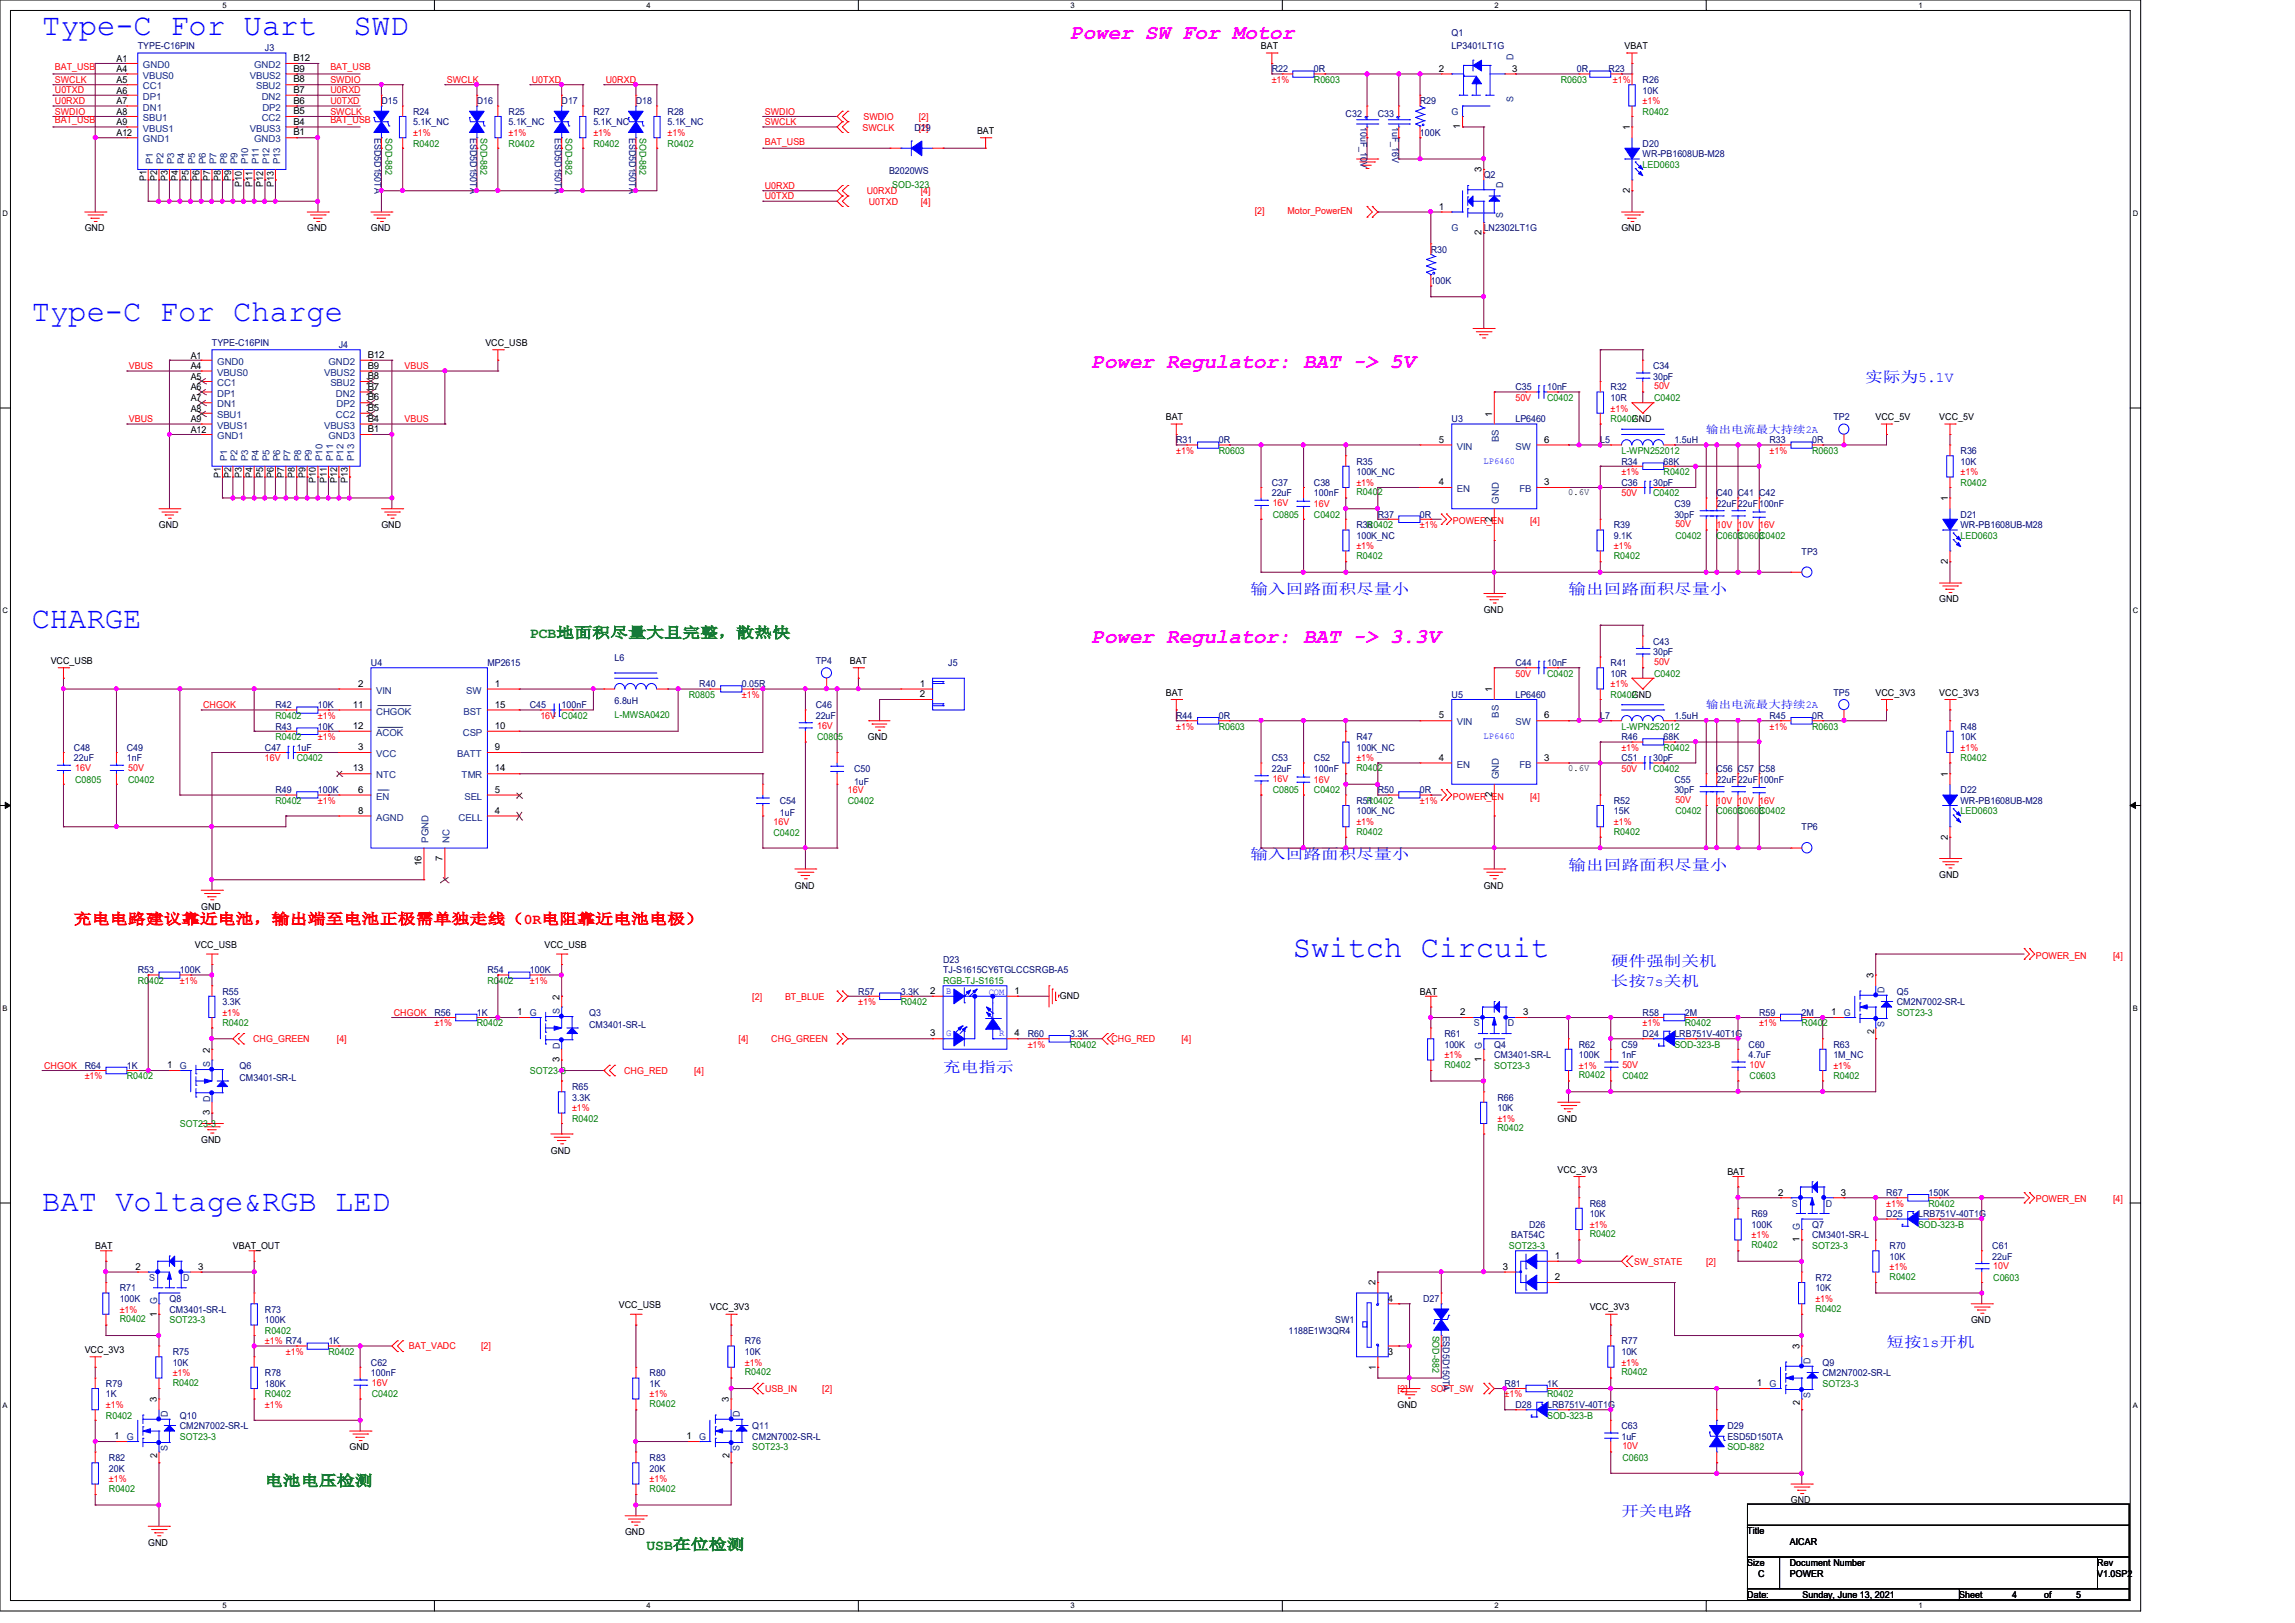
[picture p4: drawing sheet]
<svg xmlns="http://www.w3.org/2000/svg" width="297mm" height="210mm" viewBox="0 0 297 210" stroke-linecap="round" stroke-linejoin="round" font-family="sans-serif">
<defs><g id="words">
<g font-size="3.9" fill="#00f">
<text x="5.5" y="4.5">Type-C For Uart</text>
<text x="45.7" y="4.5">SWD</text>
<text x="4.1" y="41.5">Type-C For Charge</text>
<text x="4.1" y="81.3">CHARGE</text>
<text x="167.3" y="123.8">Switch Circuit</text>
<text x="5.5" y="156.7">BAT Voltage&amp;RGB LED</text>
</g>
<g font-size="2.7" fill="#f0f">
<text x="138.5" y="5">Power SW For Motor</text>
<text x="141.3" y="47.6">Power Regulator: BAT -&gt; 5V</text>
<text x="141.3" y="83.2">Power Regulator: BAT -&gt; 3.3V</text>
</g>
<g font-size="1.9" fill="#00f">
<text x="241.4" y="49.5">实际为5.1V</text>
<text x="161.8" y="76.9">输入回路面积尽量小</text>
<text x="203" y="76.9">输出回路面积尽量小</text>
<text x="161.8" y="111.2">输入回路面积尽量小</text>
<text x="203" y="112.6">输出回路面积尽量小</text>
<text x="208.4" y="124.9">硬件强制关机</text>
<text x="208.4" y="127.6">长按7s关机</text>
<text x="122" y="138.6">充电指示</text>
<text x="244.1" y="174.3">短按1s开机</text>
<text x="209.8" y="196.2">开关电路</text>
</g>
<g font-size="1.9" fill="#008000">
<text x="68.6" y="82.5">PCB地面积尽量大且完整，散热快</text>
<text x="34.3" y="192.2">电池电压检测</text>
<text x="83.6" y="200.5">USB在位检测</text>
</g>
<text font-size="1.9" fill="#f00" x="9.6" y="119.5">充电电路建议靠近电池，输出端至电池正极需单独走线（0R电阻靠近电池电极）</text>
<g font-size="1.4" fill="#00f">
<text x="220.8" y="56">输出电流最大持续2A</text>
<text x="220.8" y="91.7">输出电流最大持续2A</text>
</g>
<g font-size="1.2" fill="#000080">
<text x="187.9" y="4.7">Q1</text>
<text x="17.8" y="6.3">TYPE-C16PIN</text>
<text x="34.3" y="6.6">J3</text>
<text x="164.6" y="9.4">R22</text>
<text x="170" y="9.4">0R</text>
<text x="187.9" y="6.3">LP3401LT1G</text>
<text x="204.1" y="9.4">0R</text>
<text x="208.2" y="9.4">R23</text>
<text x="212.6" y="10.7">R26</text>
<text x="48.5" y="17.8" transform="rotate(90 48.5 17.8)">ESD5D150TA</text>
<text x="49.4" y="13.5">D15</text>
<text x="53.5" y="14.9">R24</text>
<text x="53.5" y="16.2">5.1K_NC</text>
<text x="60.8" y="17.8" transform="rotate(90 60.8 17.8)">ESD5D150TA</text>
<text x="61.7" y="13.5">D16</text>
<text x="65.8" y="14.9">R25</text>
<text x="65.8" y="16.2">5.1K_NC</text>
<text x="71.8" y="17.8" transform="rotate(90 71.8 17.8)">ESD5D150TA</text>
<text x="72.7" y="13.5">D17</text>
<text x="76.8" y="14.9">R27</text>
<text x="76.8" y="16.2">5.1K_NC</text>
<text x="81.4" y="17.8" transform="rotate(90 81.4 17.8)">ESD5D150TA</text>
<text x="82.3" y="13.5">D18</text>
<text x="86.4" y="14.9">R28</text>
<text x="86.4" y="16.2">5.1K_NC</text>
<text x="118.4" y="16.9">D19</text>
<text x="174.1" y="15.1">C32</text>
<text x="176.1" y="16.4" transform="rotate(90 176.1 16.4)">10uF_10V</text>
<text x="178.3" y="15.1">C33</text>
<text x="180.2" y="16.4" transform="rotate(90 180.2 16.4)">1uF_16V</text>
<text x="183.8" y="13.5">R29</text>
<text x="183.8" y="17.6">100K</text>
<text x="212.6" y="12.1">10K</text>
<text x="115.1" y="22.5">B2020WS</text>
<text x="192" y="23.1">Q2</text>
<text x="212.6" y="19">D20</text>
<text x="212.6" y="20.3">WR-PB1608UB-M28</text>
<text x="192" y="29.9">LN2302LT1G</text>
<text x="185.1" y="32.7">R30</text>
<text x="185.1" y="36.8">100K</text>
<text x="27.4" y="44.7">TYPE-C16PIN</text>
<text x="43.9" y="45">J4</text>
<text x="213.9" y="47.8">C34</text>
<text x="196.1" y="50.5">C35</text>
<text x="200.2" y="50.5">10nF</text>
<text x="208.4" y="50.5">R32</text>
<text x="208.4" y="51.9">10R</text>
<text x="213.9" y="49.1">30pF</text>
<text x="152.2" y="57.4">R31</text>
<text x="157.7" y="57.4">0R</text>
<text x="187.9" y="54.6">U3</text>
<text x="196.1" y="54.6">LP6460</text>
<text x="207.1" y="57.4">L5</text>
<text x="216.7" y="57.4">1.5uH</text>
<text x="229" y="57.4">R33</text>
<text x="234.5" y="57.4">0R</text>
<text x="237.3" y="54.4">TP2</text>
<text x="253.7" y="58.7">R36</text>
<text x="164.6" y="62.9">C37</text>
<text x="164.6" y="64.2">22uF</text>
<text x="170" y="62.9">C38</text>
<text x="170" y="64.2">100nF</text>
<text x="175.5" y="60.1">R35</text>
<text x="175.5" y="61.5">100K_NC</text>
<text x="209.8" y="60.1">R34</text>
<text x="209.8" y="62.9">C36</text>
<text x="213.9" y="62.9">30pF</text>
<text x="215.3" y="60.1">68K</text>
<text x="216.7" y="65.6">C39</text>
<text x="222.1" y="64.2">C40 C41 C42</text>
<text x="222.1" y="65.6">22uF22uF100nF</text>
<text x="253.7" y="60.1">10K</text>
<text x="175.5" y="68.3">R38</text>
<text x="175.5" y="69.7">100K_NC</text>
<text x="178.3" y="67">R37</text>
<text x="183.8" y="67">0R</text>
<text x="208.9" y="68.3">R39</text>
<text x="208.9" y="69.7">9.1K</text>
<text x="216.7" y="67">30pF</text>
<text x="233.1" y="71.8">TP3</text>
<text x="253.7" y="67">D21</text>
<text x="253.7" y="68.3">WR-PB1608UB-M28</text>
<text x="213.9" y="83.4">C43</text>
<text x="48" y="86.1">U4</text>
<text x="63.1" y="86.1">MP2615</text>
<text x="79.5" y="85.5">L6</text>
<text x="90.5" y="88.9">R40</text>
<text x="96" y="88.9">0.05R</text>
<text x="105.6" y="85.9">TP4</text>
<text x="122.7" y="86.1">J5</text>
<text x="196.1" y="86.1">C44</text>
<text x="200.2" y="86.1">10nF</text>
<text x="208.4" y="86.1">R41</text>
<text x="208.4" y="87.5">10R</text>
<text x="213.9" y="84.8">30pF</text>
<text x="35.6" y="91.7">R42</text>
<text x="35.6" y="94.4">R43</text>
<text x="41.1" y="91.7">10K</text>
<text x="41.1" y="94.4">10K</text>
<text x="68.6" y="91.7">C45</text>
<text x="72.7" y="91.7">100nF</text>
<text x="79.5" y="91.1">6.8uH</text>
<text x="105.6" y="91.7">C46</text>
<text x="105.6" y="93">22uF</text>
<text x="152.2" y="93">R44</text>
<text x="157.7" y="93">0R</text>
<text x="175.5" y="95.8">R47</text>
<text x="187.9" y="90.3">U5</text>
<text x="196.1" y="90.3">LP6460</text>
<text x="207.1" y="93">L7</text>
<text x="209.8" y="95.8">R46</text>
<text x="215.3" y="95.8">68K</text>
<text x="216.7" y="93">1.5uH</text>
<text x="229" y="93">R45</text>
<text x="234.5" y="93">0R</text>
<text x="237.3" y="90">TP5</text>
<text x="253.7" y="94.4">R48</text>
<text x="253.7" y="95.8">10K</text>
<text x="9.6" y="97.2">C48</text>
<text x="9.6" y="98.5">22uF</text>
<text x="16.4" y="97.2">C49</text>
<text x="16.4" y="98.5">1nF</text>
<text x="34.3" y="97.2">C47</text>
<text x="38.4" y="97.2">1uF</text>
<text x="110.5" y="99.9">C50</text>
<text x="110.5" y="101.5">1uF</text>
<text x="164.6" y="98.5">C53</text>
<text x="164.6" y="99.9">22uF</text>
<text x="170" y="98.5">C52</text>
<text x="170" y="99.9">100nF</text>
<text x="175.5" y="97.2">100K_NC</text>
<text x="209.8" y="98.5">C51</text>
<text x="213.9" y="98.5">30pF</text>
<text x="216.7" y="101.3">C55</text>
<text x="222.1" y="99.9">C56 C57 C58</text>
<text x="222.1" y="101.3">22uF22uF100nF</text>
<text x="35.6" y="102.6">R49</text>
<text x="41.1" y="102.6">100K</text>
<text x="100.9" y="104">C54</text>
<text x="100.9" y="105.6">1uF</text>
<text x="175.5" y="104">R51</text>
<text x="175.5" y="105.4">100K_NC</text>
<text x="178.3" y="102.6">R50</text>
<text x="183.8" y="102.6">0R</text>
<text x="208.9" y="104">R52</text>
<text x="208.9" y="105.4">15K</text>
<text x="216.7" y="102.6">30pF</text>
<text x="233.1" y="107.4">TP6</text>
<text x="253.7" y="102.6">D22</text>
<text x="253.7" y="104">WR-PB1608UB-M28</text>
<text x="17.8" y="125.9">R53</text>
<text x="23.3" y="125.9">100K</text>
<text x="63.1" y="125.9">R54</text>
<text x="68.6" y="125.9">100K</text>
<text x="122" y="124.6">D23</text>
<text x="122" y="125.9">TJ-S1615CY6TGLCCSRGB-A5</text>
<text x="28.8" y="128.7">R55</text>
<text x="28.8" y="130">3.3K</text>
<text x="56.2" y="131.4">R56</text>
<text x="61.7" y="131.4">1K</text>
<text x="76.2" y="131.4">Q3</text>
<text x="111.1" y="128.7">R57</text>
<text x="116.6" y="128.7">3.3K</text>
<text x="212.6" y="131.4">R58</text>
<text x="218" y="131.4">2M</text>
<text x="227.6" y="131.4">R59</text>
<text x="233.1" y="131.4">2M</text>
<text x="245.5" y="128.7">Q5</text>
<text x="245.5" y="130">CM2N7002-SR-L</text>
<text x="76.2" y="133.1">CM3401-SR-L</text>
<text x="133" y="134.2">R60</text>
<text x="138.5" y="134.2">3.3K</text>
<text x="186.9" y="134.2">R61</text>
<text x="186.9" y="135.6">100K</text>
<text x="193.4" y="135.6">Q4</text>
<text x="193.4" y="136.9">CM3401-SR-L</text>
<text x="204.3" y="135.6">R62</text>
<text x="204.3" y="136.9">100K</text>
<text x="209.8" y="135.6">C59</text>
<text x="209.8" y="136.9">1nF</text>
<text x="212.6" y="134.2">D24</text>
<text x="216.7" y="134.2">LRB751V-40T1G</text>
<text x="226.3" y="135.6">C60</text>
<text x="226.3" y="136.9">4.7uF</text>
<text x="237.3" y="135.6">R63</text>
<text x="237.3" y="136.9">1M_NC</text>
<text x="11" y="138.3">R64</text>
<text x="16.4" y="138.3">1K</text>
<text x="31" y="138.3">Q6</text>
<text x="31" y="139.9">CM3401-SR-L</text>
<text x="74" y="141">R65</text>
<text x="74" y="142.4">3.3K</text>
<text x="193.8" y="142.4">R66</text>
<text x="193.8" y="143.8">10K</text>
<text x="244.1" y="154.7">R67</text>
<text x="249.6" y="154.7">150K</text>
<text x="195.6" y="160.2">BAT54C</text>
<text x="197.9" y="158.9">D26</text>
<text x="205.7" y="156.1">R68</text>
<text x="205.7" y="157.5">10K</text>
<text x="226.7" y="157.5">R69</text>
<text x="226.7" y="158.9">100K</text>
<text x="234.5" y="158.9">Q7</text>
<text x="234.5" y="160.2">CM3401-SR-L</text>
<text x="244.1" y="157.5">D25</text>
<text x="244.5" y="161.6">R70</text>
<text x="248.2" y="157.5">LRB751V-40T1G</text>
<text x="257.8" y="161.6">C61</text>
<text x="15.5" y="167.1">R71</text>
<text x="234.9" y="165.7">R72</text>
<text x="234.9" y="167.1">10K</text>
<text x="244.5" y="163">10K</text>
<text x="257.8" y="163">22uF</text>
<text x="15.5" y="168.4">100K</text>
<text x="21.9" y="168.4">Q8</text>
<text x="21.9" y="169.8">CM3401-SR-L</text>
<text x="34.3" y="169.8">R73</text>
<text x="34.3" y="171.2">100K</text>
<text x="42.5" y="173.9">1K</text>
<text x="96.4" y="173.9">R76</text>
<text x="166.7" y="172.6">1188E1W3QR4</text>
<text x="172.8" y="171.2">SW1</text>
<text x="184.2" y="168.4">D27</text>
<text x="186.7" y="172.8" transform="rotate(90 186.7 172.8)">ESD5D150TA</text>
<text x="209.8" y="173.9">R77</text>
<text x="13.7" y="179.5">R79</text>
<text x="22.4" y="175.3">R75</text>
<text x="22.4" y="176.7">10K</text>
<text x="34.3" y="178.1">R78</text>
<text x="34.3" y="179.5">180K</text>
<text x="48" y="176.7">C62</text>
<text x="48" y="178.1">100nF</text>
<text x="84.1" y="178.1">R80</text>
<text x="84.1" y="179.5">1K</text>
<text x="96.4" y="175.3">10K</text>
<text x="194.7" y="179.5">R81</text>
<text x="200.2" y="179.5">1K</text>
<text x="209.8" y="175.3">10K</text>
<text x="235.9" y="176.7">Q9</text>
<text x="235.9" y="178.1">CM2N7002-SR-L</text>
<text x="13.7" y="180.8">1K</text>
<text x="23.3" y="183.6">Q10</text>
<text x="23.3" y="184.9">CM2N7002-SR-L</text>
<text x="97.4" y="184.9">Q11</text>
<text x="196.1" y="182.2">D28</text>
<text x="200.2" y="182.2">LRB751V-40T1G</text>
<text x="209.8" y="184.9">C63</text>
<text x="223.5" y="184.9">D29</text>
<text x="14.1" y="189">R82</text>
<text x="14.1" y="190.4">20K</text>
<text x="84.1" y="189">R83</text>
<text x="84.1" y="190.4">20K</text>
<text x="97.4" y="186.3">CM2N7002-SR-L</text>
<text x="209.8" y="186.3">1uF</text>
<text x="223.5" y="186.3">ESD5D150TA</text>
</g>
<g font-size="1.2" fill="#f00">
<text x="7.1" y="10.7">SWCLK</text>
<text x="7.1" y="9.1">BAT_USB</text>
<text x="42.8" y="10.7">SWDIO</text>
<text x="42.8" y="9.1">BAT_USB</text>
<text x="57.8" y="10.7">SWCLK</text>
<text x="68.8" y="10.7">U0TXD</text>
<text x="78.4" y="10.7">U0RXD</text>
<text x="164.6" y="10.7">±1%</text>
<text x="208.7" y="10.7">±1%</text>
<text x="7.1" y="12.1">U0TXD</text>
<text x="7.1" y="13.5">U0RXD</text>
<text x="7.1" y="14.8">SWDIO</text>
<text x="7.1" y="16">BAT_USB</text>
<text x="42.8" y="13.5">U0TXD</text>
<text x="42.8" y="14.8">SWCLK</text>
<text x="42.8" y="12.1">U0RXD</text>
<text x="42.8" y="16">BAT_USB</text>
<text x="53.5" y="17.6">±1%</text>
<text x="65.8" y="17.6">±1%</text>
<text x="76.8" y="17.6">±1%</text>
<text x="86.4" y="17.6">±1%</text>
<text x="99" y="16.2">SWCLK</text>
<text x="99" y="14.8">SWDIO</text>
<text x="111.6" y="16.9">SWCLK</text>
<text x="111.7" y="15.5">SWDIO</text>
<text x="118.9" y="15.5">[2]</text>
<text x="118.9" y="16.9">[2]</text>
<text x="212.6" y="13.5">±1%</text>
<text x="99" y="18.7">BAT_USB</text>
<text x="99" y="24.4">U0RXD</text>
<text x="99" y="25.8">U0TXD</text>
<text x="112.2" y="25.1">U0RXD</text>
<text x="112.4" y="26.5">U0TXD</text>
<text x="119.2" y="26.5">[4]</text>
<text x="119.2" y="25.1">[4]</text>
<text x="162.4" y="27.7">[2]</text>
<text x="166.6" y="27.7">Motor_PowerEN</text>
<text x="16.7" y="47.8">VBUS</text>
<text x="52.4" y="47.8">VBUS</text>
<text x="196.1" y="51.9">50V</text>
<text x="208.4" y="53.3">±1%</text>
<text x="214.1" y="50.4">50V</text>
<text x="16.7" y="54.6">VBUS</text>
<text x="52.4" y="54.6">VBUS</text>
<text x="152.2" y="58.7">±1%</text>
<text x="229" y="58.7">±1%</text>
<text x="164.7" y="65.4">16V</text>
<text x="170" y="65.6">16V</text>
<text x="175.5" y="62.9">±1%</text>
<text x="209.8" y="61.5">±1%</text>
<text x="209.8" y="64.2">50V</text>
<text x="253.7" y="61.5">±1%</text>
<text x="175.5" y="71.1">±1%</text>
<text x="183.8" y="68.3">±1%</text>
<text x="188" y="67.8">POWER_EN</text>
<text x="198" y="67.8">[4]</text>
<text x="208.9" y="71.1">±1%</text>
<text x="216.8" y="68.2">50V</text>
<text x="222.1" y="68.3">10V 10V 16V</text>
<text x="196.1" y="87.5">50V</text>
<text x="208.4" y="88.9">±1%</text>
<text x="214.1" y="86">50V</text>
<text x="26.3" y="91.6">CHGOK</text>
<text x="41.1" y="93">±1%</text>
<text x="41.1" y="95.8">±1%</text>
<text x="69.9" y="93">16V C0402</text>
<text x="96" y="90.3">±1%</text>
<text x="105.7" y="94.3">16V</text>
<text x="152.2" y="94.4">±1%</text>
<text x="229" y="94.4">±1%</text>
<text x="9.7" y="99.7">16V</text>
<text x="16.6" y="99.7">50V</text>
<text x="34.3" y="98.5">16V</text>
<text x="164.7" y="101.1">16V</text>
<text x="170" y="101.3">16V</text>
<text x="175.5" y="98.5">±1%</text>
<text x="209.8" y="99.9">50V</text>
<text x="209.8" y="97.2">±1%</text>
<text x="253.7" y="97.2">±1%</text>
<text x="41.1" y="104">±1%</text>
<text x="100.1" y="106.7">16V</text>
<text x="109.7" y="102.6">16V</text>
<text x="175.5" y="106.7">±1%</text>
<text x="183.8" y="104">±1%</text>
<text x="188" y="103.5">POWER_EN</text>
<text x="198" y="103.5">[4]</text>
<text x="208.9" y="106.7">±1%</text>
<text x="216.8" y="103.8">50V</text>
<text x="222.1" y="104">10V 10V 16V</text>
<text x="263.5" y="124">POWER_EN</text>
<text x="273.4" y="124">[4]</text>
<text x="23.3" y="127.3">±1%</text>
<text x="28.8" y="131.4">±1%</text>
<text x="51" y="131.4">CHGOK</text>
<text x="68.6" y="127.3">±1%</text>
<text x="97.4" y="129.4">[2]</text>
<text x="101.6" y="129.4">BT_BLUE</text>
<text x="111.1" y="130">±1%</text>
<text x="32.8" y="134.9">CHG_GREEN</text>
<text x="43.6" y="134.9">[4]</text>
<text x="56.2" y="132.8">±1%</text>
<text x="95.6" y="134.9">[4]</text>
<text x="99.8" y="134.9">CHG_GREEN</text>
<text x="133" y="135.6">±1%</text>
<text x="143.8" y="134.9">CHG_RED</text>
<text x="152.9" y="134.9">[4]</text>
<text x="186.9" y="136.9">±1%</text>
<text x="212.6" y="132.8">±1%</text>
<text x="227.6" y="132.8">±1%</text>
<text x="5.7" y="138.3">CHGOK</text>
<text x="11" y="139.7">±1%</text>
<text x="74" y="143.8">±1%</text>
<text x="80.8" y="139">CHG_RED</text>
<text x="89.8" y="139">[4]</text>
<text x="204.3" y="138.3">±1%</text>
<text x="210" y="138.1">50V</text>
<text x="226.4" y="138.1">10V</text>
<text x="237.3" y="138.3">±1%</text>
<text x="193.8" y="145.2">±1%</text>
<text x="263.5" y="155.6">POWER_EN</text>
<text x="273.4" y="155.6">[4]</text>
<text x="205.7" y="158.9">±1%</text>
<text x="226.7" y="160.2">±1%</text>
<text x="244.1" y="156.1">±1%</text>
<text x="211.5" y="163.7">SW_STATE</text>
<text x="220.8" y="163.7">[2]</text>
<text x="244.5" y="164.3">±1%</text>
<text x="258" y="164.2">10V</text>
<text x="15.5" y="169.8">±1%</text>
<text x="34.3" y="173.9">±1% R74</text>
<text x="234.9" y="168.4">±1%</text>
<text x="22.4" y="178.1">±1%</text>
<text x="37" y="175.3">±1%</text>
<text x="48.1" y="179.3">16V</text>
<text x="52.9" y="174.5">BAT_VADC</text>
<text x="62.3" y="174.5">[2]</text>
<text x="96.4" y="176.7">±1%</text>
<text x="209.8" y="176.7">±1%</text>
<text x="13.7" y="182.2">±1%</text>
<text x="34.3" y="182.2">±1%</text>
<text x="84.1" y="180.8">±1%</text>
<text x="99" y="180.1">USB_IN</text>
<text x="106.4" y="180.1">[2]</text>
<text x="180.9" y="180.1">[2]</text>
<text x="185.1" y="180.1">SOFT_SW</text>
<text x="194.7" y="180.8">±1%</text>
<text x="14.1" y="191.8">±1%</text>
<text x="84.1" y="191.8">±1%</text>
<text x="210" y="187.5">10V</text>
</g>
<g font-size="1.2">
<text x="15.1" y="8">A1</text>
<text x="15.1" y="9.4">A4</text>
<text x="15.1" y="10.7">A5</text>
<text x="38" y="7.9">B12</text>
<text x="38" y="9.3">B9</text>
<text x="38" y="10.7">B8</text>
<text x="163.2" y="6.3">BAT</text>
<text x="186.2" y="9.3">2</text>
<text x="195.7" y="9.3">3</text>
<text x="210.2" y="6.3">VBAT</text>
<text x="15.1" y="12.1">A6</text>
<text x="15.1" y="13.5">A7</text>
<text x="15.1" y="14.9">A8</text>
<text x="15.1" y="16.2">A9</text>
<text x="15.1" y="17.6">A12</text>
<text x="38" y="12">B7</text>
<text x="38" y="13.4">B6</text>
<text x="38" y="14.8">B5</text>
<text x="38" y="16.1">B4</text>
<text x="38" y="17.5">B1</text>
<text x="126.4" y="17.3">BAT</text>
<text x="189" y="16.7" transform="rotate(-90 189 16.7)">1</text>
<text x="210.9" y="16.9" transform="rotate(-90 210.9 16.9)">1</text>
<text x="19" y="23.5" transform="rotate(-90 19 23.5)">P1</text>
<text x="20.3" y="23.5" transform="rotate(-90 20.3 23.5)">P2</text>
<text x="21.7" y="23.5" transform="rotate(-90 21.7 23.5)">P3</text>
<text x="23.1" y="23.5" transform="rotate(-90 23.1 23.5)">P4</text>
<text x="24.4" y="23.5" transform="rotate(-90 24.4 23.5)">P5</text>
<text x="25.8" y="23.5" transform="rotate(-90 25.8 23.5)">P6</text>
<text x="27.2" y="23.5" transform="rotate(-90 27.2 23.5)">P7</text>
<text x="28.6" y="23.5" transform="rotate(-90 28.6 23.5)">P8</text>
<text x="29.9" y="23.5" transform="rotate(-90 29.9 23.5)">P9</text>
<text x="191.7" y="22.3" transform="rotate(-90 191.7 22.3)">3</text>
<text x="11" y="29.9">GND</text>
<text x="31.3" y="24.1" transform="rotate(-90 31.3 24.1)">P10</text>
<text x="32.7" y="24.1" transform="rotate(-90 32.7 24.1)">P11</text>
<text x="34" y="24.1" transform="rotate(-90 34 24.1)">P12</text>
<text x="35.4" y="24.1" transform="rotate(-90 35.4 24.1)">P13</text>
<text x="39.7" y="29.9">GND</text>
<text x="48" y="29.9">GND</text>
<text x="186.2" y="27.1">1</text>
<text x="209.8" y="29.9">GND</text>
<text x="210.9" y="24.9" transform="rotate(-90 210.9 24.9)">2</text>
<text x="191.7" y="30.4" transform="rotate(-90 191.7 30.4)">2</text>
<text x="24.7" y="46.4">A1</text>
<text x="24.7" y="47.8">A4</text>
<text x="47.6" y="46.3">B12</text>
<text x="47.6" y="47.7">B9</text>
<text x="62.8" y="44.7">VCC_USB</text>
<text x="24.7" y="49.1">A5</text>
<text x="24.7" y="50.5">A6</text>
<text x="24.7" y="51.9">A7</text>
<text x="24.7" y="53.3">A8</text>
<text x="47.6" y="49.1">B8</text>
<text x="47.6" y="50.4">B7</text>
<text x="47.6" y="51.8">B6</text>
<text x="47.6" y="53.2">B5</text>
<text x="193.1" y="53.9" transform="rotate(-90 193.1 53.9)">1</text>
<text x="24.7" y="54.6">A9</text>
<text x="24.7" y="56">A12</text>
<text x="47.6" y="54.6">B4</text>
<text x="47.6" y="55.9">B1</text>
<text x="150.9" y="54.4">BAT</text>
<text x="186.2" y="57.3">5</text>
<text x="199.8" y="57.3">6</text>
<text x="211.2" y="54.6">GND</text>
<text x="242.7" y="54.4">VCC_5V</text>
<text x="251" y="54.4">VCC_5V</text>
<text x="28.6" y="61.9" transform="rotate(-90 28.6 61.9)">P1</text>
<text x="29.9" y="61.9" transform="rotate(-90 29.9 61.9)">P2</text>
<text x="31.3" y="61.9" transform="rotate(-90 31.3 61.9)">P3</text>
<text x="32.7" y="61.9" transform="rotate(-90 32.7 61.9)">P4</text>
<text x="34" y="61.9" transform="rotate(-90 34 61.9)">P5</text>
<text x="35.4" y="61.9" transform="rotate(-90 35.4 61.9)">P6</text>
<text x="36.8" y="61.9" transform="rotate(-90 36.8 61.9)">P7</text>
<text x="38.1" y="61.9" transform="rotate(-90 38.1 61.9)">P8</text>
<text x="39.5" y="61.9" transform="rotate(-90 39.5 61.9)">P9</text>
<text x="40.9" y="62.5" transform="rotate(-90 40.9 62.5)">P10</text>
<text x="42.3" y="62.5" transform="rotate(-90 42.3 62.5)">P11</text>
<text x="43.6" y="62.5" transform="rotate(-90 43.6 62.5)">P12</text>
<text x="45" y="62.5" transform="rotate(-90 45 62.5)">P13</text>
<text x="186.2" y="62.8">4</text>
<text x="199.8" y="62.8">3</text>
<text x="203" y="64.1">0.6V</text>
<text x="252.1" y="64.9" transform="rotate(-90 252.1 64.9)">1</text>
<text x="20.6" y="68.3">GND</text>
<text x="49.4" y="68.3">GND</text>
<text x="193.1" y="67.5" transform="rotate(-90 193.1 67.5)">2</text>
<text x="251" y="77.9">GND</text>
<text x="252.1" y="72.9" transform="rotate(-90 252.1 72.9)">2</text>
<text x="192" y="79.3">GND</text>
<text x="6.6" y="85.9">VCC_USB</text>
<text x="46.4" y="88.9">2</text>
<text x="64" y="88.9">1</text>
<text x="110" y="85.9">BAT</text>
<text x="119" y="88.9">1</text>
<text x="193.1" y="89.5" transform="rotate(-90 193.1 89.5)">1</text>
<text x="45.7" y="91.6">11</text>
<text x="45.7" y="94.3">12</text>
<text x="64" y="94.3">10</text>
<text x="64" y="91.6">15</text>
<text x="112.3" y="95.8">GND</text>
<text x="119" y="90.2">2</text>
<text x="150.9" y="90">BAT</text>
<text x="186.2" y="93">5</text>
<text x="199.8" y="93">6</text>
<text x="211.2" y="90.3">GND</text>
<text x="242.7" y="90">VCC_3V3</text>
<text x="251" y="90">VCC_3V3</text>
<text x="45.7" y="99.8">13</text>
<text x="46.4" y="97.1">3</text>
<text x="64" y="97.1">9</text>
<text x="64" y="99.8">14</text>
<text x="186.2" y="98.4">4</text>
<text x="199.8" y="98.4">3</text>
<text x="203" y="99.7">0.6V</text>
<text x="252.1" y="100.5" transform="rotate(-90 252.1 100.5)">1</text>
<text x="46.4" y="102.6">6</text>
<text x="46.4" y="105.3">8</text>
<text x="64" y="105.3">4</text>
<text x="64" y="102.6">5</text>
<text x="193.1" y="103.1" transform="rotate(-90 193.1 103.1)">2</text>
<text x="54.6" y="112.1" transform="rotate(-90 54.6 112.1)">16</text>
<text x="57.3" y="111.4" transform="rotate(-90 57.3 111.4)">7</text>
<text x="251" y="113.6">GND</text>
<text x="252.1" y="108.6" transform="rotate(-90 252.1 108.6)">2</text>
<text x="26" y="117.7">GND</text>
<text x="102.9" y="115">GND</text>
<text x="192" y="115">GND</text>
<text x="25.2" y="122.6">VCC_USB</text>
<text x="70.5" y="122.6">VCC_USB</text>
<text x="66.9" y="131.4">1</text>
<text x="72.4" y="129.3" transform="rotate(-90 72.4 129.3)">2</text>
<text x="120.4" y="128.6">2</text>
<text x="131.3" y="128.6">1</text>
<text x="137.1" y="129.2">GND</text>
<text x="183.8" y="128.7">BAT</text>
<text x="189" y="131.4">2</text>
<text x="197.1" y="131.4">3</text>
<text x="237" y="131.4">1</text>
<text x="242.4" y="126.6" transform="rotate(-90 242.4 126.6)">3</text>
<text x="27.1" y="136.2" transform="rotate(-90 27.1 136.2)">2</text>
<text x="72.4" y="137.4" transform="rotate(-90 72.4 137.4)">3</text>
<text x="120.4" y="134.1">3</text>
<text x="131.3" y="134.1">4</text>
<text x="191.7" y="137.4" transform="rotate(-90 191.7 137.4)">1</text>
<text x="242.5" y="133.7" transform="rotate(-90 242.5 133.7)">2</text>
<text x="21.6" y="138.2">1</text>
<text x="26" y="147.9">GND</text>
<text x="27.1" y="144.3" transform="rotate(-90 27.1 144.3)">3</text>
<text x="71.3" y="149.3">GND</text>
<text x="201.6" y="145.2">GND</text>
<text x="201.6" y="151.7">VCC_3V3</text>
<text x="223.5" y="152">BAT</text>
<text x="230.1" y="154.7">2</text>
<text x="238.2" y="154.7">3</text>
<text x="12.3" y="161.6">BAT</text>
<text x="30.1" y="161.6">VBAT_OUT</text>
<text x="232.9" y="160.7" transform="rotate(-90 232.9 160.7)">1</text>
<text x="17.5" y="164.3">2</text>
<text x="25.7" y="164.3">3</text>
<text x="178" y="166.3" transform="rotate(-90 178 166.3)">2</text>
<text x="194.5" y="164.3">3</text>
<text x="201.2" y="162.9">1</text>
<text x="201.2" y="165.7">2</text>
<text x="20.3" y="170.4" transform="rotate(-90 20.3 170.4)">1</text>
<text x="80.1" y="169.3">VCC_USB</text>
<text x="91.9" y="169.5">VCC_3V3</text>
<text x="179.6" y="168.4">4</text>
<text x="205.7" y="169.5">VCC_3V3</text>
<text x="255.1" y="171.2">GND</text>
<text x="11" y="175">VCC_3V3</text>
<text x="178.1" y="177.2" transform="rotate(-90 178.1 177.2)">1</text>
<text x="179.6" y="175.3">3</text>
<text x="227.4" y="179.4">1</text>
<text x="232.9" y="174.6" transform="rotate(-90 232.9 174.6)">3</text>
<text x="20.3" y="181.4" transform="rotate(-90 20.3 181.4)">3</text>
<text x="94.3" y="181.4" transform="rotate(-90 94.3 181.4)">3</text>
<text x="180.9" y="182.2">GND</text>
<text x="232.9" y="181.7" transform="rotate(-90 232.9 181.7)">2</text>
<text x="14.8" y="186.2">1</text>
<text x="20.3" y="188.6" transform="rotate(-90 20.3 188.6)">2</text>
<text x="45.3" y="187.7">GND</text>
<text x="88.9" y="186.2">1</text>
<text x="94.4" y="188.6" transform="rotate(-90 94.4 188.6)">2</text>
<text x="231.8" y="194.5">GND</text>
<text x="19.2" y="200">GND</text>
<text x="80.9" y="198.6">GND</text>
<text x="226.1" y="198.5">Title</text>
<text x="226.1" y="202.6">Size</text>
<text x="231.6" y="202.6">Document Number</text>
<text x="231.6" y="199.9">AICAR</text>
<text x="271.4" y="202.6">Rev</text>
<text x="226.1" y="206.7">Date:</text>
<text x="227.5" y="204">C</text>
<text x="231.6" y="204">POWER</text>
<text x="233.3" y="206.7">Sunday, June 13, 2021</text>
<text x="253.6" y="206.7">Sheet</text>
<text x="260.4" y="206.7">4</text>
<text x="264.6" y="206.7">of</text>
<text x="268.7" y="206.7">5</text>
<text x="271.4" y="204">V1.0SP2</text>
</g>
<g font-size="1.2" fill="#004080">
<text x="18.5" y="8.8">GND0</text>
<text x="18.5" y="10.2">VBUS0</text>
<text x="18.5" y="11.6">CC1</text>
<text x="32.3" y="10.2">VBUS2</text>
<text x="32.9" y="8.8">GND2</text>
<text x="33.1" y="11.6">SBU2</text>
<text x="195.9" y="7.8" transform="rotate(-90 195.9 7.8)">D</text>
<text x="18.5" y="12.9">DP1</text>
<text x="18.5" y="14.3">DN1</text>
<text x="18.5" y="15.7">SBU1</text>
<text x="18.5" y="17">VBUS1</text>
<text x="32.3" y="17">VBUS3</text>
<text x="33.9" y="12.9">DN2</text>
<text x="33.9" y="15.7">CC2</text>
<text x="33.9" y="14.3">DP2</text>
<text x="187.9" y="14.9">G</text>
<text x="195.9" y="13.2" transform="rotate(-90 195.9 13.2)">S</text>
<text x="18.5" y="18.4">GND1</text>
<text x="19.8" y="21.3" transform="rotate(-90 19.8 21.3)">P1</text>
<text x="21.2" y="21.3" transform="rotate(-90 21.2 21.3)">P2</text>
<text x="22.5" y="21.3" transform="rotate(-90 22.5 21.3)">P3</text>
<text x="23.9" y="21.3" transform="rotate(-90 23.9 21.3)">P4</text>
<text x="25.3" y="21.3" transform="rotate(-90 25.3 21.3)">P5</text>
<text x="26.6" y="21.3" transform="rotate(-90 26.6 21.3)">P6</text>
<text x="28" y="21.3" transform="rotate(-90 28 21.3)">P7</text>
<text x="29.4" y="21.3" transform="rotate(-90 29.4 21.3)">P8</text>
<text x="30.7" y="21.3" transform="rotate(-90 30.7 21.3)">P9</text>
<text x="32.1" y="21.3" transform="rotate(-90 32.1 21.3)">P10</text>
<text x="32.9" y="18.4">GND3</text>
<text x="33.5" y="21.3" transform="rotate(-90 33.5 21.3)">P11</text>
<text x="34.9" y="21.3" transform="rotate(-90 34.9 21.3)">P12</text>
<text x="36.2" y="21.3" transform="rotate(-90 36.2 21.3)">P13</text>
<text x="187.9" y="29.9">G</text>
<text x="194.5" y="28.3" transform="rotate(-90 194.5 28.3)">S</text>
<text x="194.5" y="24.3" transform="rotate(-90 194.5 24.3)">D</text>
<text x="28.1" y="47.2">GND0</text>
<text x="42.5" y="47.2">GND2</text>
<text x="28.1" y="48.6">VBUS0</text>
<text x="28.1" y="50">CC1</text>
<text x="28.1" y="51.3">DP1</text>
<text x="28.1" y="52.7">DN1</text>
<text x="42" y="48.6">VBUS2</text>
<text x="42.8" y="50">SBU2</text>
<text x="43.5" y="51.3">DN2</text>
<text x="43.6" y="52.7">DP2</text>
<text x="28.1" y="54.1">SBU1</text>
<text x="28.1" y="55.5">VBUS1</text>
<text x="28.1" y="56.8">GND1</text>
<text x="29.4" y="59.7" transform="rotate(-90 29.4 59.7)">P1</text>
<text x="30.7" y="59.7" transform="rotate(-90 30.7 59.7)">P2</text>
<text x="32.1" y="59.7" transform="rotate(-90 32.1 59.7)">P3</text>
<text x="33.5" y="59.7" transform="rotate(-90 33.5 59.7)">P4</text>
<text x="34.9" y="59.7" transform="rotate(-90 34.9 59.7)">P5</text>
<text x="36.2" y="59.7" transform="rotate(-90 36.2 59.7)">P6</text>
<text x="37.6" y="59.7" transform="rotate(-90 37.6 59.7)">P7</text>
<text x="39" y="59.7" transform="rotate(-90 39 59.7)">P8</text>
<text x="40.3" y="59.7" transform="rotate(-90 40.3 59.7)">P9</text>
<text x="41.7" y="59.7" transform="rotate(-90 41.7 59.7)">P10</text>
<text x="42" y="55.5">VBUS3</text>
<text x="42.5" y="56.8">GND3</text>
<text x="43.1" y="59.7" transform="rotate(-90 43.1 59.7)">P11</text>
<text x="43.5" y="54.1">CC2</text>
<text x="44.5" y="59.7" transform="rotate(-90 44.5 59.7)">P12</text>
<text x="45.8" y="59.7" transform="rotate(-90 45.8 59.7)">P13</text>
<text x="188.5" y="58.2">VIN</text>
<text x="194" y="57.2" transform="rotate(-90 194 57.2)">BS</text>
<text x="196.1" y="58.2">SW</text>
<text x="188.5" y="63.7">EN</text>
<text x="194" y="65.2" transform="rotate(-90 194 65.2)">GND</text>
<text x="196.6" y="63.7">FB</text>
<text x="48.7" y="89.7">VIN</text>
<text x="60.3" y="89.7">SW</text>
<text x="48.7" y="92.5">CHGOK</text>
<text x="48.7" y="95.2">ACOK</text>
<text x="59.9" y="95.2">CSP</text>
<text x="60" y="92.5">BST</text>
<text x="188.5" y="93.9">VIN</text>
<text x="194" y="92.9" transform="rotate(-90 194 92.9)">BS</text>
<text x="196.1" y="93.9">SW</text>
<text x="48.7" y="98">VCC</text>
<text x="48.7" y="100.7">NTC</text>
<text x="59.2" y="98">BATT</text>
<text x="59.7" y="100.7">TMR</text>
<text x="188.5" y="99.3">EN</text>
<text x="194" y="100.8" transform="rotate(-90 194 100.8)">GND</text>
<text x="196.6" y="99.3">FB</text>
<text x="48.7" y="103.5">EN</text>
<text x="48.7" y="106.2">AGND</text>
<text x="59.3" y="106.2">CELL</text>
<text x="60.1" y="103.5">SEL</text>
<text x="55.5" y="109.1" transform="rotate(-90 55.5 109.1)">PGND</text>
<text x="58.2" y="109.1" transform="rotate(-90 58.2 109.1)">NC</text>
<text x="68.6" y="131.4">G</text>
<text x="72.4" y="131.2" transform="rotate(-90 72.4 131.2)">S</text>
<text x="238.6" y="131.4">G</text>
<text x="243.9" y="128.5" transform="rotate(-90 243.9 128.5)">D</text>
<text x="72.4" y="135.8" transform="rotate(-90 72.4 135.8)">D</text>
<text x="190.7" y="132.8">S</text>
<text x="191.8" y="135.8" transform="rotate(-90 191.8 135.8)">G</text>
<text x="195.1" y="132.8">D</text>
<text x="243.9" y="132.9" transform="rotate(-90 243.9 132.9)">S</text>
<text x="23.3" y="138.3">G</text>
<text x="27.2" y="142.6" transform="rotate(-90 27.2 142.6)">D</text>
<text x="27.2" y="138.1" transform="rotate(-90 27.2 138.1)">S</text>
<text x="231.9" y="156.1">S</text>
<text x="232.9" y="159.1" transform="rotate(-90 232.9 159.1)">G</text>
<text x="236.3" y="156.1">D</text>
<text x="19.3" y="165.7">S</text>
<text x="23.7" y="165.7">D</text>
<text x="20.3" y="168.7" transform="rotate(-90 20.3 168.7)">G</text>
<text x="229" y="179.5">G</text>
<text x="234.3" y="176.5" transform="rotate(-90 234.3 176.5)">D</text>
<text x="21.7" y="183.3" transform="rotate(-90 21.7 183.3)">D</text>
<text x="95.8" y="183.3" transform="rotate(-90 95.8 183.3)">D</text>
<text x="234.3" y="180.9" transform="rotate(-90 234.3 180.9)">S</text>
<text x="16.4" y="186.3">G</text>
<text x="21.7" y="187.8" transform="rotate(-90 21.7 187.8)">S</text>
<text x="90.5" y="186.3">G</text>
<text x="95.8" y="187.8" transform="rotate(-90 95.8 187.8)">S</text>
</g>
<g font-size="1.2" fill="#008000">
<text x="170" y="10.7">R0603</text>
<text x="202" y="10.7">R0603</text>
<text x="49.9" y="17.8" transform="rotate(90 49.9 17.8)">SOD-882</text>
<text x="62.2" y="17.8" transform="rotate(90 62.2 17.8)">SOD-882</text>
<text x="73.2" y="17.8" transform="rotate(90 73.2 17.8)">SOD-882</text>
<text x="82.8" y="17.8" transform="rotate(90 82.8 17.8)">SOD-882</text>
<text x="212.6" y="14.9">R0402</text>
<text x="53.5" y="19">R0402</text>
<text x="65.8" y="19">R0402</text>
<text x="76.8" y="19">R0402</text>
<text x="86.4" y="19">R0402</text>
<text x="212.6" y="21.7">LED0603</text>
<text x="115.5" y="24.3">SOD-323</text>
<text x="200.2" y="51.9">C0402</text>
<text x="214.1" y="51.9">C0402</text>
<text x="157.7" y="58.7">R0603</text>
<text x="208.4" y="54.6">R0402</text>
<text x="209.8" y="58.7">L-WPN252012</text>
<text x="234.5" y="58.7">R0603</text>
<text x="175.5" y="64.1">R0402</text>
<text x="213.9" y="64.2">C0402</text>
<text x="215.3" y="61.5">R0402</text>
<text x="253.7" y="62.9">R0402</text>
<text x="164.7" y="67">C0805</text>
<text x="170" y="67">C0402</text>
<text x="176.9" y="68.3">R0402</text>
<text x="216.8" y="69.7">C0402</text>
<text x="222.1" y="69.7">C0603</text>
<text x="224.9" y="69.7">C0603</text>
<text x="227.6" y="69.7">C0402</text>
<text x="253.7" y="69.7">LED0603</text>
<text x="175.5" y="72.3">R0402</text>
<text x="208.9" y="72.3">R0402</text>
<text x="200.2" y="87.5">C0402</text>
<text x="214.1" y="87.5">C0402</text>
<text x="35.6" y="93">R0402</text>
<text x="35.6" y="95.8">R0402</text>
<text x="79.5" y="92.9">L-MWSA0420</text>
<text x="89.1" y="90.3">R0805</text>
<text x="105.7" y="95.8">C0805</text>
<text x="157.7" y="94.4">R0603</text>
<text x="208.4" y="90.3">R0402</text>
<text x="209.8" y="94.4">L-WPN252012</text>
<text x="234.5" y="94.4">R0603</text>
<text x="9.7" y="101.3">C0805</text>
<text x="16.6" y="101.3">C0402</text>
<text x="38.4" y="98.5">C0402</text>
<text x="175.5" y="99.7">R0402</text>
<text x="213.9" y="99.9">C0402</text>
<text x="215.3" y="97.2">R0402</text>
<text x="253.7" y="98.5">R0402</text>
<text x="35.6" y="104">R0402</text>
<text x="109.7" y="104">C0402</text>
<text x="164.7" y="102.6">C0805</text>
<text x="170" y="102.6">C0402</text>
<text x="175.5" y="108">R0402</text>
<text x="176.9" y="104">R0402</text>
<text x="208.9" y="108">R0402</text>
<text x="216.8" y="105.4">C0402</text>
<text x="222.1" y="105.4">C0603</text>
<text x="224.9" y="105.4">C0603</text>
<text x="227.6" y="105.4">C0402</text>
<text x="253.7" y="105.4">LED0603</text>
<text x="100.1" y="108.1">C0402</text>
<text x="17.8" y="127.3">R0402</text>
<text x="63.1" y="127.3">R0402</text>
<text x="116.6" y="130">R0402</text>
<text x="122" y="127.3">RGB-TJ-S1615</text>
<text x="245.5" y="131.4">SOT23-3</text>
<text x="28.8" y="132.8">R0402</text>
<text x="61.7" y="132.8">R0402</text>
<text x="138.5" y="135.6">R0402</text>
<text x="216.7" y="135.6">SOD-323-B</text>
<text x="218" y="132.8">R0402</text>
<text x="233.1" y="132.8">R0402</text>
<text x="16.4" y="139.7">R0402</text>
<text x="68.6" y="139">SOT23-3</text>
<text x="186.9" y="138.1">R0402</text>
<text x="193.4" y="138.3">SOT23-3</text>
<text x="204.3" y="139.5">R0402</text>
<text x="210" y="139.7">C0402</text>
<text x="226.4" y="139.7">C0603</text>
<text x="237.3" y="139.7">R0402</text>
<text x="23.3" y="145.8">SOT23-3</text>
<text x="74" y="145.2">R0402</text>
<text x="193.8" y="146.4">R0402</text>
<text x="195.3" y="161.6">SOT23-3</text>
<text x="205.7" y="160.1">R0402</text>
<text x="226.7" y="161.5">R0402</text>
<text x="234.5" y="161.6">SOT23-3</text>
<text x="248.2" y="158.9">SOD-323-B</text>
<text x="249.6" y="156.1">R0402</text>
<text x="244.5" y="165.6">R0402</text>
<text x="258" y="165.7">C0603</text>
<text x="15.5" y="171.1">R0402</text>
<text x="21.9" y="171.2">SOT23-3</text>
<text x="34.3" y="172.6">R0402</text>
<text x="185.4" y="172.8" transform="rotate(90 185.4 172.8)">SOD-882</text>
<text x="234.9" y="169.7">R0402</text>
<text x="22.4" y="179.3">R0402</text>
<text x="42.5" y="175.3">R0402</text>
<text x="96.4" y="177.9">R0402</text>
<text x="209.8" y="177.9">R0402</text>
<text x="235.9" y="179.5">SOT23-3</text>
<text x="13.7" y="183.6">R0402</text>
<text x="34.3" y="180.8">R0402</text>
<text x="48.1" y="180.8">C0402</text>
<text x="84.1" y="182">R0402</text>
<text x="200.2" y="180.8">R0402</text>
<text x="200.2" y="183.6">SOD-323-B</text>
<text x="23.3" y="186.3">SOT23-3</text>
<text x="97.4" y="187.7">SOT23-3</text>
<text x="210" y="189">C0603</text>
<text x="223.5" y="187.7">SOD-882</text>
<text x="14.1" y="193">R0402</text>
<text x="84.1" y="193">R0402</text>
</g>
<g font-size="1.2" fill="#00f">
<text x="192" y="60">LP6460</text>
<text x="192" y="95.6">LP6460</text>
<text x="122.5" y="128.6">B</text>
<text x="128" y="128.7">COM</text>
<text x="122.5" y="134">G</text>
<text x="129.3" y="134">R</text>
</g>
<g font-size="1">
<text x="28.8" y="1">5</text>
<text x="83.7" y="1">4</text>
<text x="138.5" y="1">3</text>
<text x="193.4" y="1">2</text>
<text x="248.3" y="1">1</text>
<text x=".3" y="27.9">D</text>
<text x="276" y="27.9">D</text>
<text x=".3" y="79.4">C</text>
<text x="276" y="79.4">C</text>
<text x=".3" y="130.8">B</text>
<text x="276" y="130.8">B</text>
<text x=".3" y="182.2">A</text>
<text x="276" y="182.2">A</text>
<text x="28.8" y="208.1">5</text>
<text x="83.7" y="208.1">4</text>
<text x="138.5" y="208.1">3</text>
<text x="193.4" y="208.1">2</text>
<text x="248.3" y="208.1">1</text>
</g>
</g></defs>
<path d="M0 0h277v208.4h-277zM1.4 1.4h274.3v205.7h-274.3z" fill="none" stroke="#000" stroke-width=".13"/>
<g fill="#fff">
<path d="M28.8 .1h.5v1.1h-.5z"/>
<path d="M28.8 207.2h.5v1.1h-.5z"/>
</g>
<path d="M56.2 0v1.4M56.2 207.1v1.3" fill="none" stroke="#000" stroke-width=".13"/>
<g fill="#fff">
<path d="M83.7 .1h.5v1.1h-.5z"/>
<path d="M83.7 207.2h.5v1.1h-.5z"/>
</g>
<path d="M111.1 0v1.4M111.1 207.1v1.3" fill="none" stroke="#000" stroke-width=".13"/>
<g fill="#fff">
<path d="M138.5 .1h.6v1.1h-.6z"/>
<path d="M138.5 207.2h.6v1.1h-.6z"/>
</g>
<path d="M165.9 0v1.4M165.9 207.1v1.3" fill="none" stroke="#000" stroke-width=".13"/>
<g fill="#fff">
<path d="M193.4 .1h.5v1.1h-.5z"/>
<path d="M193.4 207.2h.5v1.1h-.5z"/>
</g>
<path d="M220.8 0v1.4M220.8 207.1v1.3" fill="none" stroke="#000" stroke-width=".13"/>
<g fill="#fff">
<path d="M248.2 .1h.6v1.1h-.6z"/>
<path d="M248.2 207.2h.6v1.1h-.6z"/>
<path d="M.3 27.1h.8v1.1h-.8z"/>
<path d="M276 27.1h.7v1.1h-.7z"/>
<path d="M.3 78.5h.8v1.1h-.8z"/>
<path d="M276 78.5h.7v1.1h-.7z"/>
</g>
<path d="M0 52.8h1.4M275.7 52.8h1.3" fill="none" stroke="#000" stroke-width=".13"/>
<g fill="#fff">
<path d="M.3 129.9h.7v1.1h-.7z"/>
<path d="M276 129.9h.6v1.1h-.6z"/>
</g>
<path d="M0 104.2h1.4M275.7 104.2h1.3" fill="none" stroke="#000" stroke-width=".13"/>
<path d="M.7 103.8l.7 .4-.7 .4zM275.7 104.2l.7-.4v.8z" fill="#000" stroke="#000" stroke-width=".13"/>
<g fill="#fff">
<path d="M.3 181.4h.7v1.1h-.7z"/>
<path d="M276 181.4h.6v1.1h-.6z"/>
</g>
<path d="M0 155.7h1.4M275.7 155.7h1.3M226.1 194.6h49.4v2.8h-49.4zM226.1 197.4h49.4v4.1h-49.4zM226.1 201.5h4.2v4.1h-4.2zM226.1 205.6h27.5v1.4h-27.5zM230.3 201.5h41.1v4.1h-41.1zM253.6 205.6h21.9v1.4h-21.9zM271.4 201.5h4.1v4.1h-4.1z" fill="none" stroke="#000" stroke-width=".13"/>
<g fill="none" stroke="#800040" stroke-width=".13">
<path d="M6.9 11h.1M6.9 12.3h.1M6.9 13.7h.1M6.9 15.1h.1M6.9 9.6h.1M6.9 16.4h.1M6.9 11h9.5M6.9 12.3h9.5M6.9 13.7h9.5M6.9 15.1h9.5M6.9 9.6h9.5M6.9 16.4h9.5"/>
<path d="M12.3 17.8h.1M12.3 8.2h.1M12.3 8.2v19.2M12.3 17.8h4.1M12.3 8.2h4.1M38.4 13.7h.1M38.4 11h.1M38.4 9.6h.1M38.4 15.1h.1M38.4 17.8h.1M38.4 8.2h.1M38.4 12.3h.1"/>
<path d="M38.4 16.4h.1M38.4 11h13.7M38.4 12.3h8.2M38.4 13.7h8.2M38.4 15.1h8.2M38.4 17.8h2.7M38.4 8.2h2.7M38.4 9.6h8.2M38.4 16.4h8.2M41.1 17.8h.1M41.1 8.2h.1M41.1 8.2v19.2"/>
<path d="M49.4 19.2h.1M49.4 11h.1M49.4 11v1.3M49.4 19.2v8.2M52.1 11h.1M52.1 19.2h.1M52.1 11v2.7M52.1 19.2v5.5M57.6 11h.1M57.6 11h6.8M61.7 19.2h.1M61.7 11h.1"/>
<path d="M61.7 11v1.3M61.7 19.2v5.5M64.4 19.2h.1M64.4 11h.1M64.4 11v2.7M64.4 19.2v5.5M68.6 11h.1M68.6 11h6.8M72.7 19.2h.1M72.7 11h.1M72.7 11v1.3M72.7 19.2v5.5"/>
<path d="M75.4 19.2h.1M75.4 11h.1M75.4 11v2.7M75.4 19.2v5.5M78.1 11h.1M78.1 11h6.9M82.3 19.2h.1M82.3 11h.1M82.3 11v1.3M82.3 19.2v5.5M85 19.2h.1M85 11h.1"/>
<path d="M85 19.2v5.5h-35.6M85 11v2.7M98.7 16.4h.1M98.7 15.1h.1M98.7 19.2h.1M98.7 15.1h9.6M98.7 16.4h9.6M98.7 19.2h16.5M122 19.2h.1M122 19.2h5.6M164.6 9.6h.1M164.6 8.2h.1"/>
<path d="M164.6 9.6h1.3M164.6 8.2v1.4M171.4 9.6h.1M171.4 9.6h15.1M176.9 9.6h.1M176.9 17.8h.1M176.9 9.6v4.1M176.9 17.8v2.8M181 9.6h.1M181 17.8h.1M181 9.6v4.1M181 17.8v2.8"/>
<path d="M183.8 17.8h.1M183.8 9.6h.1M183.8 9.6v2.7M183.8 17.8v2.8M189.3 16.4h.1M189.3 16.4h2.7M192 16.4h.1M192 16.4v5.5M196.1 9.6h.1M196.1 9.6h8.2M209.8 9.6h.1M211.2 8.2h.1"/>
<path d="M211.2 15.1h.1M211.2 8.2v1.4h-1.4M211.2 15.1v1.3M19.2 23.3h.1M19.2 26h.1M19.2 23.3v2.7M19.2 26h21.9M20.6 23.3h.1M20.6 26h.1M20.6 23.3v2.7M21.9 23.3h.1M21.9 26h.1"/>
<path d="M21.9 23.3v2.7M23.3 23.3h.1M23.3 26h.1M23.3 23.3v2.7M24.7 23.3h.1M24.7 26h.1M24.7 23.3v2.7M26 23.3h.1M26 26h.1M26 23.3v2.7M27.4 23.3h.1M27.4 26h.1"/>
<path d="M27.4 23.3v2.7M28.8 23.3h.1M28.8 26h.1M28.8 23.3v2.7M30.1 23.3h.1M30.1 26h.1M30.1 23.3v2.7M31.5 23.3h.1M31.5 26h.1M31.5 23.3v2.7M32.9 23.3h.1M32.9 26h.1"/>
<path d="M32.9 23.3v2.7M34.3 23.3h.1M34.3 26h.1M34.3 23.3v2.7M35.6 23.3h.1M35.6 26h.1M35.6 23.3v2.7M41.1 26h.1M49.4 24.7h.1M52.1 24.7h.1M61.7 24.7h.1M64.4 24.7h.1"/>
<path d="M72.7 24.7h.1M75.4 24.7h.1M82.3 24.7h.1M98.7 24.7h.1M98.7 26h.1M98.7 26h9.6M98.7 24.7h9.6M178.3 27.4h.1M178.3 27.4h8.2M181 20.6h.1M181 20.6h11M183.8 20.6h.1"/>
<path d="M185.2 27.4h.1M185.2 37h.1M185.2 38.4h.1M185.2 27.4v4.1M185.2 37v1.4M185.2 38.4h6.8M192 20.6h.1M192 30.1h.1M192 38.4h.1M192 30.1v12.4M211.2 24.7h.1M211.2 24.7v2.7"/>
<path d="M16.4 48h.1M16.4 54.9h.1M16.4 48h9.6M16.4 54.9h9.6M21.9 56.2h.1M21.9 46.6h.1M21.9 46.6v19.2M21.9 56.2h4.1M21.9 46.6h4.1M48 56.2h.1M48 46.6h.1M48 56.2h2.7"/>
<path d="M48 46.6h2.7M48 48h16.4M48 54.9h9.6M50.7 56.2h.1M50.7 46.6h.1M50.7 46.6v19.2M57.6 48h.1M57.6 54.9h.1M57.6 48v6.9M64.4 46.6h.1M64.4 48h.1M64.4 46.6v1.4"/>
<path d="M152.2 57.6h.1M152.2 56.2h.1M152.2 56.2v1.4M152.2 57.6h1.4M159.1 57.6h.1M159.1 57.6h24.7M163.2 57.6h.1M163.2 57.6v5.5M168.7 57.6h.1M168.7 57.6v5.5M174.2 57.6h.1M174.2 57.6v1.4"/>
<path d="M193.4 50.7h.1M193.4 50.7h4.1M201.6 50.7h.1M201.6 50.7h2.7M203 57.6h.1M203 57.6h5.4M204.3 50.7h.1M204.3 57.6h.1M204.3 50.7v6.9M207.1 54.9h.1M207.1 45.3h.1M207.1 57.6h.1"/>
<path d="M207.1 45.3v4.1M207.1 54.9v2.7M207.1 45.3h5.5M212.6 45.3h.1M212.6 50.7h.1M212.6 45.3v1.3M212.6 50.7v1.4M216.7 57.6h.1M216.7 57.6h13.7M220.8 57.6h.1M220.8 57.6v6.8M222.2 57.6h.1"/>
<path d="M222.2 57.6v6.8M224.9 57.6h.1M224.9 57.6v6.8M227.7 57.6h.1M227.7 57.6v6.8M235.9 57.6h.1M238.6 57.6h.1M244.1 56.2h.1M244.1 56.2v1.4h-8.2M252.3 56.2h.1M252.3 56.2v1.4M28.8 61.7h.1"/>
<path d="M28.8 64.4h.1M28.8 61.7v2.7M28.8 64.4h21.9M30.1 61.7h.1M30.1 64.4h.1M30.1 61.7v2.7M31.5 61.7h.1M31.5 64.4h.1M31.5 61.7v2.7M32.9 61.7h.1M32.9 64.4h.1M32.9 61.7v2.7"/>
<path d="M34.3 61.7h.1M34.3 64.4h.1M34.3 61.7v2.7M35.6 61.7h.1M35.6 64.4h.1M35.6 61.7v2.7M37 61.7h.1M37 64.4h.1M37 61.7v2.7M38.4 61.7h.1M38.4 64.4h.1M38.4 61.7v2.7"/>
<path d="M39.8 61.7h.1M39.8 64.4h.1M39.8 61.7v2.7M41.1 61.7h.1M41.1 64.4h.1M41.1 61.7v2.7M42.5 61.7h.1M42.5 64.4h.1M42.5 61.7v2.7M43.9 61.7h.1M43.9 64.4h.1M43.9 61.7v2.7"/>
<path d="M45.3 61.7h.1M45.3 64.4h.1M45.3 61.7v2.7M50.7 64.4h.1M163.2 67.2h.1M163.2 74h.1M163.2 67.2v6.8M163.2 74h68.6M168.7 67.2h.1M168.7 74h.1M168.7 67.2v6.8M174.2 64.4h.1"/>
<path d="M174.2 65.8h.1M174.2 74h.1M174.2 72.7h.1M174.2 64.4v2.8M174.2 72.7v1.3M174.2 65.8h4.1M178.3 63.1h.1M178.3 65.8h.1M178.3 67.2h.1M178.3 63.1v4.1M178.3 63.1h5.5M178.3 67.2h1.4"/>
<path d="M185.2 67.2h.1M185.2 67.2h1.3M193.4 69.9h.1M193.4 74h.1M193.4 69.9v6.9M203 63.1h.1M203 63.1h8.2M207.1 63.1h.1M207.1 60.3h.1M207.1 72.7h.1M207.1 74h.1M207.1 60.3v6.9"/>
<path d="M207.1 72.7v1.3M207.1 60.3h4.1M215.3 63.1h.1M216.7 60.3h.1M216.7 60.3h11M219.5 60.3h.1M219.5 60.3v2.8h-4.2M220.8 68.6h.1M220.8 74h.1M220.8 68.6v5.4M222.2 68.6h.1M222.2 74h.1"/>
<path d="M222.2 68.6v5.4M224.9 68.6h.1M224.9 74h.1M224.9 68.6v5.4M227.7 60.3h.1M227.7 68.6h.1M227.7 74h.1M227.7 68.6v5.4M252.3 72.7h.1M252.3 63.1h.1M252.3 63.1v1.3M252.3 72.7v2.7"/>
<path d="M8.2 87.8h.1M8.2 89.2h.1M8.2 87.8v9.6M8.2 89.2h35.7M15.1 89.2h.1M15.1 89.2v8.2M23.3 89.2h.1M23.3 89.2v13.7M26 91.9h.1M26 91.9h11M27.4 97.4h.1M27.4 97.4v17.8"/>
<path d="M27.4 97.4h8.2M32.9 94.6h.1M32.9 89.2h.1M32.9 89.2v5.4M32.9 94.6h4.1M39.8 97.4h.1M39.8 97.4h4.1M42.5 94.6h.1M42.5 91.9h.1M42.5 94.6h1.4M42.5 91.9h1.4M67.2 91.9h.1"/>
<path d="M67.2 89.2h.1M67.2 94.6h.1M67.2 97.4h.1M67.2 89.2h10.9M67.2 91.9h2.7M74 91.9h.1M76.8 89.2h.1M76.8 89.2v2.7h-2.8M86.4 89.2h.1M86.4 89.2h5.5M87.8 89.2h.1M87.8 89.2v5.4h-20.6"/>
<path d="M97.4 89.2h.1M97.4 89.2h19.2M98.7 89.2h.1M98.7 89.2v8.2h-31.5M104.2 89.2h.1M104.2 96h.1M104.2 89.2v2.7M104.2 96v16.4M108.3 89.2h.1M108.3 97.4h.1M108.3 89.2v8.2M111.1 87.8h.1"/>
<path d="M111.1 89.2h.1M111.1 87.8v1.4M113.8 90.5h.1M113.8 90.5h2.8M113.8 90.5v2.8M152.2 93.3h.1M152.2 91.9h.1M152.2 93.3h1.4M152.2 91.9v1.4M159.1 93.3h.1M159.1 93.3h24.7M163.2 93.3h.1"/>
<path d="M163.2 93.3v5.4M168.7 93.3h.1M168.7 93.3v5.4M174.2 93.3h.1M174.2 93.3v1.3M178.3 98.7h.1M178.3 98.7v4.2M178.3 98.7h5.5M193.4 86.4h.1M193.4 86.4h4.1M201.6 86.4h.1M201.6 86.4h2.7"/>
<path d="M203 93.3h.1M203 98.7h.1M203 93.3h5.4M203 98.7h8.2M204.3 86.4h.1M204.3 93.3h.1M204.3 86.4v6.9M207.1 98.7h.1M207.1 96h.1M207.1 90.5h.1M207.1 80.9h.1M207.1 93.3h.1"/>
<path d="M207.1 96h4.1M207.1 80.9v4.1M207.1 90.5v2.8M207.1 96v6.9M207.1 80.9h5.5M212.6 80.9h.1M212.6 86.4h.1M212.6 80.9v1.4M212.6 86.4v1.4M215.3 98.7h.1M216.7 93.3h.1M216.7 96h.1"/>
<path d="M216.7 93.3h13.7M216.7 96h11M219.5 96h.1M219.5 96v2.7h-4.2M220.8 93.3h.1M220.8 93.3v6.8M222.2 93.3h.1M222.2 93.3v6.8M224.9 93.3h.1M224.9 93.3v6.8M227.7 93.3h.1M227.7 96h.1"/>
<path d="M227.7 93.3v6.8M235.9 93.3h.1M238.6 93.3h.1M244.1 91.9h.1M244.1 91.9v1.4h-8.2M252.3 98.7h.1M252.3 91.9h.1M252.3 91.9v1.4M252.3 98.7v1.4M8.2 101.5h.1M8.2 107h.1M8.2 101.5v5.5"/>
<path d="M15.1 101.5h.1M15.1 107h.1M15.1 101.5v5.5M23.3 102.9h.1M23.3 102.9h13.7M27.4 107h.1M27.4 113.8h.1M27.4 113.8h27.5M37 105.6h.1M37 105.6v1.4h-28.8M37 105.6h6.9M42.5 102.9h.1"/>
<path d="M42.5 102.9h1.4M67.2 100.1h.1M67.2 100.1h31.5M98.7 100.1h.1M98.7 105.6h.1M98.7 109.7h.1M98.7 109.7h9.6M98.7 100.1v1.4M98.7 105.6v4.1M104.2 109.7h.1M108.3 109.7h.1M108.3 101.5v8.2"/>
<path d="M163.2 102.9h.1M163.2 109.7h.1M163.2 109.7h68.6M163.2 102.9v6.8M168.7 102.9h.1M168.7 109.7h.1M168.7 102.9v6.8M174.2 100.1h.1M174.2 101.5h.1M174.2 109.7h.1M174.2 108.3h.1M174.2 100.1v2.8"/>
<path d="M174.2 108.3v1.4M174.2 101.5h4.1M178.3 101.5h.1M178.3 102.9h.1M178.3 102.9h1.4M185.2 102.9h.1M185.2 102.9h1.3M193.4 105.6h.1M193.4 109.7h.1M193.4 105.6v6.8M207.1 108.3h.1M207.1 109.7h.1"/>
<path d="M207.1 108.3v1.4M220.8 104.2h.1M220.8 109.7h.1M220.8 104.2v5.5M222.2 104.2h.1M222.2 109.7h.1M222.2 104.2v5.5M224.9 104.2h.1M224.9 109.7h.1M224.9 104.2v5.5M227.7 104.2h.1M227.7 109.7h.1"/>
<path d="M227.7 104.2v5.5M252.3 108.3h.1M252.3 108.3v2.8M5.5 138.5h.1M5.5 138.5h6.8M17.8 138.5h.1M17.8 138.5h4.1M19.2 126.2h.1M19.2 138.5h.1M19.2 126.2v12.3M24.7 126.2h.1M24.7 126.2h2.7"/>
<path d="M27.4 124.8h.1M27.4 133h.1M27.4 134.4h.1M27.4 126.2h.1M27.4 124.8v2.8M27.4 133v2.8M27.4 134.4h2.7M50.7 131.7h.1M50.7 131.7h6.9M63.1 131.7h.1M63.1 131.7h4.1M64.4 126.2h.1"/>
<path d="M64.4 131.7h.1M64.4 126.2v5.5M69.9 126.2h2.8M72.7 126.2h.1M72.7 138.5h.1M72.7 128.9h.1M72.7 139.9h.1M72.7 124.8v4.1M72.7 137.2v2.7M72.7 138.5h5.4M78.1 138.5h.1M109.7 134.4h.1"/>
<path d="M109.7 128.9h.1M109.7 128.9h2.7M109.7 134.4h11M117.9 128.9h.1M117.9 128.9h2.8M131.7 128.9h.1M131.7 134.4h.1M131.7 128.9h4.1M131.7 134.4h2.7M139.9 134.4h.1M139.9 134.4h2.7M185.2 130.3h.1"/>
<path d="M185.2 131.7h.1M185.2 138.5h.1M185.2 139.9h.1M185.2 130.3v2.7M185.2 138.5v1.4M185.2 131.7h4.1M185.2 139.9h6.8M192 137.2h.1M192 139.9h.1M192 137.2v4.1M197.5 131.7h.1M197.5 131.7h16.5"/>
<path d="M203 131.7h.1M203 139.9h.1M203 131.7v2.7M203 139.9v2.7M208.4 139.9h.1M208.4 131.7h.1M208.4 134.4h.1M208.4 131.7v4.1M208.4 139.9v1.4M208.4 134.4h4.2M219.5 134.4h.1M219.5 131.7h.1"/>
<path d="M219.5 134.4h5.4M219.5 131.7h9.5M224.9 134.4h.1M224.9 131.7h.1M224.9 139.9h.1M224.9 131.7v4.1M224.9 139.9v1.4M234.5 131.7h.1M234.5 131.7h2.8M235.9 139.9h.1M235.9 131.7h.1M235.9 131.7v2.7"/>
<path d="M235.9 139.9v1.4M242.7 134.4h.1M242.7 123.4h.1M242.7 123.4v2.8M242.7 134.4v6.9h-39.7M242.7 123.4h19.3M27.4 144h.1M27.4 144v1.4M72.7 146.7h.1M72.7 145.4v1.3M192 146.7h.1M192 146.7v17.9"/>
<path d="M203 141.3h.1M204.3 153.6h.1M204.3 153.6v1.4M208.4 141.3h.1M224.9 155h.1M224.9 153.6h.1M224.9 141.3h.1M224.9 153.6v2.7M224.9 155h5.5M235.9 141.3h.1M238.6 155h.1M238.6 155h6.9"/>
<path d="M242.7 155h.1M242.7 157.7h.1M242.7 155v5.4M242.7 157.7h1.4M251 157.7h.1M251 155h.1M251 155h11M251 157.7h5.5M256.5 157.7h.1M256.5 155h.1M256.5 155v6.8M12.3 176.9h.1"/>
<path d="M12.3 176.9v1.4M13.7 163.2h.1M13.7 164.6h.1M13.7 171.4h.1M13.7 172.8h.1M13.7 172.8h6.9M13.7 163.2v2.7M13.7 171.4v1.4M13.7 164.6h4.1M20.6 179.7h.1M20.6 170.1h.1M20.6 172.8h.1"/>
<path d="M20.6 170.1v4.1M20.6 179.7v1.3M26 164.6h.1M26 164.6h6.9M32.9 163.2h.1M32.9 172.8h.1M32.9 174.2h.1M32.9 164.6h.1M32.9 163.2v4.1M32.9 172.8v2.8M32.9 174.2h5.5M43.9 174.2h.1"/>
<path d="M43.9 174.2h6.8M46.6 174.2h.1M46.6 174.2v2.7M82.3 171.4h.1M82.3 171.4v5.5M94.6 171.4h.1M94.6 179.7h.1M94.6 178.3h.1M94.6 179.7h2.8M94.6 171.4v1.4M94.6 178.3v2.7M178.3 178.3h.1"/>
<path d="M178.3 176.9h.1M178.3 164.6h.1M178.3 164.6h16.4M178.3 164.6v1.3M178.3 176.9v1.4M181 168.7h.1M181 174.2h.1M181 174.2h1.4M181 168.7h1.4M182.4 168.7h.1M182.4 174.2h.1M182.4 178.3h.1"/>
<path d="M182.4 168.7v11M186.5 164.6h.1M186.5 174.2h.1M186.5 174.2v4.1h-8.2M186.5 164.6v2.7M192 164.6h.1M193.4 179.7h.1M193.4 179.7h2.7M194.7 179.7h.1M194.7 179.7v2.7M201.6 163.2h.1M201.6 165.9h.1"/>
<path d="M201.6 179.7h.1M201.6 163.2h8.2M201.6 165.9h15.1M201.6 179.7h26.1M204.3 160.4h.1M204.3 163.2h.1M204.3 160.4v2.8M208.4 171.4h.1M208.4 178.3h.1M208.4 179.7h.1M208.4 171.4v1.4M208.4 178.3v5.5"/>
<path d="M216.7 165.9h.1M216.7 172.8h.1M216.7 165.9v6.9M216.7 172.8h16.5M222.2 179.7h.1M222.2 179.7v2.7M224.9 163.2h.1M224.9 161.8h.1M224.9 163.2h8.3M224.9 161.8v1.4M233.2 172.8h.1M233.2 163.2h.1"/>
<path d="M233.2 170.1h.1M233.2 160.4h.1M233.2 160.4v4.2M233.2 170.1v4.1M242.7 165.9h.1M242.7 167.3h.1M242.7 165.9v1.4M242.7 167.3h13.8M256.5 167.3h.1M256.5 165.9h.1M256.5 165.9v2.8M12.3 193.4h.1"/>
<path d="M12.3 194.7h.1M12.3 183.8h.1M12.3 186.5h.1M12.3 183.8v4.1M12.3 193.4v1.3M12.3 194.7h8.3M12.3 186.5h2.8M20.6 194.7h.1M20.6 189.3h.1M20.6 189.3v8.2M32.9 181h.1M32.9 183.8h.1"/>
<path d="M32.9 181v2.8M32.9 183.8h13.7M46.6 181h.1M46.6 183.8h.1M46.6 181v4.2M82.3 186.5h.1M82.3 194.7h.1M82.3 193.4h.1M82.3 182.4h.1M82.3 186.5h6.9M82.3 182.4v5.5M82.3 193.4v2.7"/>
<path d="M94.6 189.3h.1M94.6 189.3v5.4h-12.3M194.7 182.4h.1M194.7 182.4h1.4M203 182.4h.1M203 182.4h5.4M208.4 187.9h.1M208.4 190.6h.1M208.4 182.4h.1M208.4 187.9v2.7M208.4 190.6h24.8M222.2 189.3h.1"/>
<path d="M222.2 190.6h.1M222.2 189.3v1.3M233.2 182.4h.1M233.2 190.6h.1M233.2 182.4v9.6"/>
</g>
<g fill="#f0f" stroke="#f0f" stroke-width=".13">
<circle cx="204.3" cy="163.2" r=".25"/>
<circle cx="233.1" cy="172.8" r=".24"/>
<circle cx="194.7" cy="179.7" r=".24"/>
<circle cx="233.1" cy="190.6" r=".25"/>
<circle cx="222.2" cy="179.7" r=".24"/>
<circle cx="208.5" cy="179.7" r=".24"/>
<circle cx="233.1" cy="163.2" r=".25"/>
<circle cx="224.9" cy="154.9" r=".25"/>
<circle cx="222.2" cy="190.6" r=".25"/>
<circle cx="20.5" cy="194.7" r=".25"/>
<circle cx="20.5" cy="172.8" r=".24"/>
<circle cx="13.7" cy="164.5" r=".25"/>
<circle cx="12.3" cy="186.5" r=".24"/>
<circle cx="46.6" cy="183.8" r=".25"/>
<circle cx="32.9" cy="174.2" r=".25"/>
<circle cx="46.6" cy="174.2" r=".25"/>
<circle cx="32.9" cy="164.5" r=".25"/>
<circle cx="208.4" cy="182.4" r=".25"/>
<circle cx="192" cy="164.5" r=".25"/>
<circle cx="21.9" cy="26" r=".24"/>
<circle cx="20.5" cy="26" r=".25"/>
<circle cx="23.3" cy="26" r=".25"/>
<circle cx="30.1" cy="26" r=".25"/>
<circle cx="32.9" cy="26" r=".25"/>
<circle cx="31.5" cy="26" r=".25"/>
<circle cx="34.2" cy="26" r=".25"/>
<circle cx="49.3" cy="24.6" r=".24"/>
<circle cx="75.4" cy="24.6" r=".25"/>
<circle cx="82.3" cy="24.6" r=".25"/>
<circle cx="82.3" cy="10.9" r=".25"/>
<circle cx="61.7" cy="24.6" r=".25"/>
<circle cx="52.1" cy="24.6" r=".25"/>
<circle cx="72.6" cy="24.6" r=".25"/>
<circle cx="64.4" cy="24.6" r=".25"/>
<circle cx="35.6" cy="26" r=".24"/>
<circle cx="41.1" cy="17.8" r=".25"/>
<circle cx="41.1" cy="26" r=".25"/>
<circle cx="27.4" cy="26" r=".25"/>
<circle cx="28.8" cy="26" r=".24"/>
<circle cx="72.6" cy="10.9" r=".25"/>
<circle cx="61.7" cy="10.9" r=".25"/>
<circle cx="26" cy="26" r=".25"/>
<circle cx="24.6" cy="26" r=".25"/>
<circle cx="12.3" cy="17.8" r=".25"/>
<circle cx="49.3" cy="10.9" r=".24"/>
<circle cx="182.4" cy="178.3" r=".25"/>
<circle cx="182.4" cy="174.2" r=".25"/>
<circle cx="186.5" cy="164.5" r=".24"/>
<circle cx="242.7" cy="157.7" r=".25"/>
<circle cx="242.7" cy="154.9" r=".25"/>
<circle cx="256.5" cy="167.3" r=".25"/>
<circle cx="256.5" cy="157.7" r=".25"/>
<circle cx="256.5" cy="154.9" r=".25"/>
<circle cx="185.1" cy="131.6" r=".24"/>
<circle cx="192" cy="139.9" r=".25"/>
<circle cx="203" cy="131.6" r=".24"/>
<circle cx="202.9" cy="141.2" r=".25"/>
<circle cx="208.5" cy="131.6" r=".24"/>
<circle cx="208.4" cy="134.4" r=".25"/>
<circle cx="224.9" cy="134.4" r=".25"/>
<circle cx="224.9" cy="141.2" r=".25"/>
<circle cx="208.4" cy="141.2" r=".25"/>
<circle cx="235.9" cy="141.2" r=".25"/>
<circle cx="235.9" cy="131.6" r=".24"/>
<circle cx="224.9" cy="131.6" r=".24"/>
<circle cx="204.3" cy="93.2" r=".25"/>
<circle cx="163.2" cy="93.2" r=".25"/>
<circle cx="207.1" cy="98.7" r=".24"/>
<circle cx="227.6" cy="96" r=".24"/>
<circle cx="219.4" cy="96" r=".25"/>
<circle cx="220.8" cy="109.7" r=".24"/>
<circle cx="174.2" cy="93.2" r=".25"/>
<circle cx="178.3" cy="101.5" r=".25"/>
<circle cx="174.2" cy="101.5" r=".25"/>
<circle cx="193.3" cy="109.7" r=".24"/>
<circle cx="174.2" cy="109.7" r=".25"/>
<circle cx="168.7" cy="93.2" r=".25"/>
<circle cx="168.7" cy="109.7" r=".25"/>
<circle cx="222.2" cy="93.2" r=".25"/>
<circle cx="220.8" cy="93.2" r=".24"/>
<circle cx="227.6" cy="109.7" r=".24"/>
<circle cx="207.1" cy="109.7" r=".24"/>
<circle cx="222.2" cy="109.7" r=".25"/>
<circle cx="207.1" cy="93.2" r=".24"/>
<circle cx="227.6" cy="93.2" r=".24"/>
<circle cx="224.9" cy="93.2" r=".25"/>
<circle cx="224.9" cy="109.7" r=".25"/>
<circle cx="238.6" cy="93.2" r=".25"/>
<circle cx="185.1" cy="27.4" r=".25"/>
<circle cx="183.8" cy="9.6" r=".25"/>
<circle cx="181" cy="9.6" r=".25"/>
<circle cx="192" cy="20.5" r=".25"/>
<circle cx="183.8" cy="20.5" r=".25"/>
<circle cx="192" cy="38.4" r=".25"/>
<circle cx="176.9" cy="9.6" r=".25"/>
<circle cx="204.3" cy="57.6" r=".25"/>
<circle cx="163.2" cy="57.6" r=".25"/>
<circle cx="207.1" cy="63.1" r=".23"/>
<circle cx="227.6" cy="60.3" r=".24"/>
<circle cx="219.4" cy="60.3" r=".25"/>
<circle cx="174.2" cy="57.6" r=".25"/>
<circle cx="178.3" cy="65.8" r=".25"/>
<circle cx="174.2" cy="65.8" r=".25"/>
<circle cx="193.3" cy="74" r=".24"/>
<circle cx="174.2" cy="74" r=".25"/>
<circle cx="168.7" cy="57.6" r=".25"/>
<circle cx="168.7" cy="74" r=".25"/>
<circle cx="222.2" cy="57.6" r=".25"/>
<circle cx="220.8" cy="57.6" r=".24"/>
<circle cx="220.8" cy="74" r=".24"/>
<circle cx="207.1" cy="74" r=".24"/>
<circle cx="222.2" cy="74" r=".25"/>
<circle cx="207.1" cy="57.6" r=".24"/>
<circle cx="227.6" cy="57.6" r=".24"/>
<circle cx="224.9" cy="57.6" r=".25"/>
<circle cx="227.6" cy="74" r=".24"/>
<circle cx="224.9" cy="74" r=".25"/>
<circle cx="238.6" cy="57.6" r=".25"/>
<circle cx="30.1" cy="64.4" r=".25"/>
<circle cx="31.5" cy="64.4" r=".25"/>
<circle cx="32.9" cy="64.4" r=".25"/>
<circle cx="41.1" cy="64.4" r=".25"/>
<circle cx="42.5" cy="64.4" r=".24"/>
<circle cx="43.9" cy="64.4" r=".25"/>
<circle cx="50.7" cy="64.4" r=".25"/>
<circle cx="45.2" cy="64.4" r=".25"/>
<circle cx="50.7" cy="56.2" r=".24"/>
<circle cx="37" cy="64.4" r=".25"/>
<circle cx="35.6" cy="64.4" r=".24"/>
<circle cx="39.8" cy="64.4" r=".25"/>
<circle cx="38.4" cy="64.4" r=".25"/>
<circle cx="34.2" cy="64.4" r=".25"/>
<circle cx="21.9" cy="56.2" r=".23"/>
<circle cx="57.6" cy="48" r=".25"/>
<circle cx="15" cy="106.9" r=".24"/>
<circle cx="15" cy="89.1" r=".24"/>
<circle cx="8.2" cy="89.1" r=".24"/>
<circle cx="23.3" cy="89.1" r=".25"/>
<circle cx="32.9" cy="89.1" r=".25"/>
<circle cx="27.4" cy="106.9" r=".25"/>
<circle cx="27.4" cy="113.8" r=".25"/>
<circle cx="76.8" cy="89.1" r=".24"/>
<circle cx="87.8" cy="89.1" r=".25"/>
<circle cx="98.7" cy="89.1" r=".25"/>
<circle cx="106.9" cy="89.1" r=".25"/>
<circle cx="104.2" cy="89.1" r=".24"/>
<circle cx="104.2" cy="109.7" r=".24"/>
<circle cx="108.3" cy="89.1" r=".25"/>
<circle cx="111.1" cy="89.1" r=".24"/>
<circle cx="19.2" cy="138.5" r=".24"/>
<circle cx="27.4" cy="134.4" r=".25"/>
<circle cx="27.4" cy="126.2" r=".25"/>
<circle cx="72.6" cy="126.2" r=".25"/>
<circle cx="64.4" cy="131.6" r=".24"/>
<circle cx="72.7" cy="138.5" r=".24"/>
<circle cx="94.6" cy="179.7" r=".24"/>
<circle cx="82.3" cy="194.7" r=".25"/>
<circle cx="82.3" cy="186.5" r=".24"/>
</g>
<g fill="none" stroke="#f00" stroke-width=".13">
<path d="M16.4 8.2h.1M16.4 9.6h.1M16.4 11h.1M16.4 12.3h.1M16.4 13.7h.1M16.4 15.1h.1M16.4 16.4h.1M16.4 17.8h.1M16.4 17.8h1.4M16.4 9.6h1.4M16.4 8.2h1.4M16.4 11h1.4"/>
<path d="M16.4 12.3h1.4M16.4 13.7h1.4M16.4 15.1h1.4M16.4 16.4h1.4M37 17.8h1.4M37 9.6h1.4M37 8.2h1.4M37 11h1.4M37 12.3h1.4M37 13.7h1.4M37 15.1h1.4M37 16.4h1.4"/>
<path d="M38.4 8.2h.1M38.4 9.6h.1M38.4 11h.1M38.4 12.3h.1M38.4 13.7h.1M38.4 15.1h.1M38.4 16.4h.1M38.4 17.8h.1M49.4 12.3h.1M49.4 19.2h.1M49.4 12.3v1.4M49.4 17.8v1.4"/>
<path d="M52.1 19.2h.1M52.1 13.7h.1M52.1 13.7v1.4M52.1 17.8v1.4M61.7 12.3h.1M61.7 19.2h.1M61.7 12.3v1.4M61.7 17.8v1.4M64.4 19.2h.1M64.4 13.7h.1M64.4 13.7v1.4M64.4 17.8v1.4"/>
<path d="M72.7 12.3h.1M72.7 19.2h.1M72.7 12.3v1.4M72.7 17.8v1.4M75.4 19.2h.1M75.4 13.7h.1M75.4 13.7v1.4M75.4 17.8v1.4M82.3 12.3h.1M82.3 19.2h.1M82.3 12.3v1.4M82.3 17.8v1.4"/>
<path d="M85 19.2h.1M85 13.7h.1M85 13.7v1.4M85 17.8v1.4M109 14.4h.1M109 15.7h.1M109 17.1h.1M109 14.4l-.7 .7 .7 .6M109 15.7l-.7 .7 .7 .7M109.7 15.7h.1M109.7 14.4h.1M109.7 17.1h.1"/>
<path d="M109.7 14.4l-.7 .7 .7 .6M109.7 15.7l-.7 .7 .7 .7M115.2 19.2h.1M115.2 19.2h1.4M120.7 19.2h1.3M122 19.2h.1M126.9 17.8h1.3M127.6 19.2h.1M127.6 17.8v1.4M128.2 17.8h.1M163.9 6.9h1.4M164.6 8.2h.1"/>
<path d="M164.6 6.9v1.3M165.3 6.9h.1M165.9 9.6h.1M165.9 9.6h1.4M170.1 9.6h1.3M171.4 9.6h.1M176.9 13.7h.1M176.9 17.8h.1M176.9 13.7v1.4M176.9 16.4v1.4M181 13.7h.1M181 17.8h.1"/>
<path d="M181 13.7v1.4M181 16.4v1.4M183.8 12.3h.1M183.8 17.8h.1M183.8 12.3v1.4M183.8 16.4v1.4M186.5 9.6h.1M186.5 9.6h1.4M189.3 16.4h.1M189.3 15.1v1.3M194.7 9.6h1.4M196.1 9.6h.1"/>
<path d="M204.3 9.6h.1M204.3 9.6h1.4M208.4 9.6h1.4M209.8 9.6h.1M210.5 6.9h.1M210.5 6.9h1.4M211.2 8.2h.1M211.2 9.6h.1M211.2 15.1h.1M211.2 16.4h.1M211.2 6.9v1.3M211.2 9.6v1.4"/>
<path d="M211.2 13.7v1.4M211.2 16.4v1.4M11 27.4h2.7M11.4 27.8h1.9M11.8 28.2h.1M11.8 28.2h1.1M12.2 28.7h.2M12.4 28.7h.1M13.3 27.8h.1M13.7 27.4h.1M19.2 23.3h.1M19.2 21.9v1.4"/>
<path d="M20.6 23.3h.1M20.6 21.9v1.4M21.9 23.3h.1M21.9 21.9v1.4M23.3 23.3h.1M23.3 21.9v1.4M24.7 23.3h.1M24.7 21.9v1.4M26 23.3h.1M26 21.9v1.4M27.4 23.3h.1M27.4 21.9v1.4"/>
<path d="M28.8 23.3h.1M28.8 21.9v1.4M30.1 23.3h.1M30.1 21.9v1.4M31.5 23.3h.1M31.5 21.9v1.4M32.9 23.3h.1M32.9 21.9v1.4M34.3 23.3h.1M34.3 21.9v1.4M35.6 23.3h.1M35.6 21.9v1.4"/>
<path d="M39.8 27.4h2.7M40.2 27.8h1.9M40.6 28.2h.1M40.6 28.2h1.1M41 28.7h.3M41.3 28.7h.1M42.1 27.8h.1M42.5 27.4h.1M48 27.4h2.7M48.4 27.8h1.9M48.8 28.2h.1M48.8 28.2h1.1"/>
<path d="M49.2 28.7h.3M49.5 28.7h.1M50.3 27.8h.1M50.7 27.4h.1M109 25.4h.1M109 26.7h.1M109 24h.1M109 25.4l-.7 .6 .7 .7M109 24l-.7 .7 .7 .7M109.7 26.7h.1M109.7 25.4h.1M109.7 24h.1"/>
<path d="M109.7 25.4l-.7 .6 .7 .7M109.7 24l-.7 .7 .7 .7M175.6 20.6h2.7M176 21h1.9M176.4 21.4h.1M176.4 21.4h1.1M176.8 21.8h.2M176.9 26.7h.1M176.9 28.1h.1M176.9 26.7l.7 .7-.7 .7M177 21.8h.1M177.6 28.1h.1"/>
<path d="M177.6 26.7h.1M177.6 26.7l.7 .7-.7 .7M177.9 21h.1M178.3 20.6h.1M185.2 31.5h.1M185.2 37h.1M185.2 31.5v1.4M185.2 35.6v1.4M186.5 27.4h.1M186.5 27.4h1.4M192 21.9h.1M192 30.1h.1"/>
<path d="M192 21.9v1.4M192 28.8v1.3M209.8 27.4h2.8M210.3 27.8h1.9M210.7 28.2h.1M210.7 28.2h1.1M211.1 28.7h.2M211.2 24.7h.1M211.2 23.3v1.4M211.3 28.7h.1M212.2 27.8h.1M212.6 27.4h.1"/>
<path d="M26 46.6h.1M26 48h.1M26 49.4h.1M26 50.7h.1M26 52.1h.1M26 53.5h.1M26 54.9h.1M26 56.2h.1M26 54.9h1.4M26 52.1h1.4M26 46.6h1.4M26 48h1.4"/>
<path d="M26 49.4h1.4M26 50.7h1.4M26 53.5h1.4M26 56.2h1.4M46.6 54.9h1.4M46.6 52.1h1.4M46.6 46.6h1.4M46.6 48h1.4M46.6 49.4h1.4M46.6 50.7h1.4M46.6 53.5h1.4M46.6 56.2h1.4"/>
<path d="M48 46.6h.1M48 48h.1M48 49.4h.1M48 50.7h.1M48 52.1h.1M48 53.5h.1M48 54.9h.1M48 56.2h.1M63.8 45.3h1.4M64.4 46.6h.1M64.4 45.3v1.3M65.2 45.3h.1"/>
<path d="M151.6 54.9h1.3M152.2 56.2h.1M152.2 54.9v1.3M152.9 54.9h.1M153.6 57.6h.1M153.6 57.6h1.4M157.7 57.6h1.4M159.1 57.6h.1M174.2 59h.1M174.2 59v1.3M183.8 57.6h.1M183.8 57.6h4.1"/>
<path d="M190.6 42.5h2.8M191.1 42.9h1.9M191.5 43.3h.1M191.5 43.3h1.1M191.9 43.7h.3M192.2 43.7h.1M193 42.9h.1M193.4 42.5h.1M193.4 50.7h.1M193.4 50.7v4.2M197.5 50.7h.1M197.5 50.7h1.4"/>
<path d="M198.9 57.6h4.1M200.2 50.7h1.4M201.6 50.7h.1M203 57.6h.1M207.1 49.4h.1M207.1 54.9h.1M207.1 49.4v1.3M207.1 53.5v1.4M208.4 57.6h.1M208.4 57.6h1.4M211.2 52.1h.1M211.2 52.1h2.8"/>
<path d="M211.2 52.1l1.4 1.4M212.6 53.5h.1M212.6 46.6h.1M212.6 50.7h.1M212.6 46.6v1.4M212.6 49.4v1.3M214 52.1h.1M214 52.1l-1.4 1.4M215.3 57.6h1.4M216.7 57.6h.1M230.4 57.6h.1M230.4 57.6h1.4"/>
<path d="M234.5 57.6h1.4M235.9 57.6h.1M238.6 57.6h.1M238.6 56.2v1.4M243.5 54.9h1.3M244.1 56.2h.1M244.1 54.9v1.3M244.8 54.9h.1M251.7 54.9h1.3M252.3 56.2h.1M252.3 57.6h.1M252.3 54.9v1.3"/>
<path d="M252.3 57.6v1.4M253 54.9h.1M20.6 65.8h2.7M21 66.3h1.9M21.4 66.6h.1M21.4 66.6h1.1M21.8 67.1h.3M22.1 67.1h.1M22.9 66.3h.1M23.3 65.8h.1M28.8 61.7h.1M28.8 60.3v1.4"/>
<path d="M30.1 61.7h.1M30.1 60.3v1.4M31.5 61.7h.1M31.5 60.3v1.4M32.9 61.7h.1M32.9 60.3v1.4M34.3 61.7h.1M34.3 60.3v1.4M35.6 61.7h.1M35.6 60.3v1.4M37 61.7h.1M37 60.3v1.4"/>
<path d="M38.4 61.7h.1M38.4 60.3v1.4M39.8 61.7h.1M39.8 60.3v1.4M41.1 61.7h.1M41.1 60.3v1.4M42.5 61.7h.1M42.5 60.3v1.4M43.9 61.7h.1M43.9 60.3v1.4M45.3 61.7h.1M45.3 60.3v1.4"/>
<path d="M49.4 65.8h2.7M49.8 66.3h1.9M50.2 66.6h.1M50.2 66.6h1.1M50.6 67.1h.3M50.9 67.1h.1M51.7 66.3h.1M52.1 65.8h.1M163.2 63.1h.1M163.2 67.2h.1M163.2 63.1v1.3M163.2 65.8v1.4"/>
<path d="M168.7 67.2h.1M168.7 63.1h.1M168.7 63.1v1.3M168.7 65.8v1.4M174.2 72.7h.1M174.2 67.2h.1M174.2 64.4h.1M174.2 63.1v1.3M174.2 67.2v1.4M174.2 71.3v1.4M179.7 67.2h.1M179.7 67.2h1.3"/>
<path d="M183.8 63.1h.1M183.8 63.1h4.1M183.8 67.2h1.4M185.2 67.2h.1M186.5 66.5h.1M186.5 67.9h.1M186.5 66.5l.7 .7-.7 .7M187.2 66.5h.1M187.2 67.9h.1M187.2 66.5l.7 .7-.7 .7M192 76.8h2.7M192.4 77.2h2"/>
<path d="M192.8 77.6h.1M192.8 77.6h1.1M193.3 78h.2M193.4 69.9h.1M193.4 65.8v4.1M193.5 78h.1M194.4 77.2h.1M194.7 76.8h.1M198.9 63.1h4.1M203 63.1h.1M207.1 72.7h.1M207.1 67.2h.1"/>
<path d="M207.1 67.2v1.4M207.1 71.3v1.4M211.2 60.3h.1M211.2 63.1h.1M211.2 60.3h1.4M211.2 63.1h1.4M214 63.1h1.3M215.3 63.1h.1M215.3 60.3h1.4M216.7 60.3h.1M220.8 64.4h.1M220.8 68.6h.1"/>
<path d="M220.8 64.4v1.4M220.8 67.2v1.4M222.2 64.4h.1M222.2 68.6h.1M222.2 64.4v1.4M222.2 67.2v1.4M224.9 64.4h.1M224.9 68.6h.1M224.9 64.4v1.4M224.9 67.2v1.4M227.7 68.6h.1M227.7 64.4h.1"/>
<path d="M227.7 64.4v1.4M227.7 67.2v1.4M231.8 74h.1M231.8 74h1.4M251 75.4h2.7M251.4 75.8h1.9M251.8 76.2h.1M251.8 76.2h1.1M252.2 76.7h.3M252.3 63.1h.1M252.3 64.4h.1M252.3 72.7h.1"/>
<path d="M252.3 61.7v1.4M252.3 64.4v1.4M252.3 71.3v1.4M252.5 76.7h.1M253.3 75.8h.1M253.7 75.4h.1M7.5 86.4h1.4M8.2 87.8h.1M8.2 97.4h.1M8.2 86.4v1.4M8.2 97.4v1.3M8.9 86.4h.1"/>
<path d="M15.1 97.4h.1M15.1 97.4v1.3M35.6 97.4h.1M35.6 97.4h1.4M37 91.9h.1M37 94.6h.1M37 91.9h1.4M37 94.6h1.4M38.4 97.4h1.4M39.8 97.4h.1M41.1 91.9h1.4M41.1 94.6h1.4"/>
<path d="M42.5 91.9h.1M42.5 94.6h.1M43.9 89.2h.1M43.9 97.4h.1M43.9 91.9h.1M43.9 94.6h.1M43.9 91.9h4.1M43.9 89.2h4.1M43.9 94.6h4.1M43.9 97.4h4.1M63.1 91.9h4.1M63.1 89.2h4.1"/>
<path d="M63.1 94.6h4.1M63.1 97.4h4.1M67.2 89.2h.1M67.2 97.4h.1M67.2 94.6h.1M67.2 91.9h.1M69.9 91.9h.1M69.9 91.9h1.4M72.7 91.9h1.3M74 91.9h.1M78.1 89.2h.1M78.1 89.2h1.4"/>
<path d="M85 89.2h1.4M86.4 89.2h.1M91.9 89.2h.1M91.9 89.2h1.4M96 89.2h1.4M97.4 89.2h.1M104.2 91.9h.1M104.2 96h.1M104.2 91.9v1.4M104.2 94.6v1.4M107 89.2h.1M107 87.8v1.4"/>
<path d="M108.3 97.4h.1M108.3 97.4v1.3M110.4 86.4h1.4M111.1 87.8h.1M111.1 86.4v1.4M111.8 86.4h.1M112.4 93.3h.1M112.4 93.3h2.8M112.9 93.7h.1M112.9 93.7h1.9M113.3 94.1h1.1M113.7 94.5h.1"/>
<path d="M113.7 94.5h.3M114.4 94.1h.1M116.6 89.2h.1M116.6 90.5h.1M116.6 90.5h4.1M116.6 89.2h4.1M151.6 90.5h1.3M152.2 91.9h.1M152.2 90.5v1.4M152.9 90.5h.1M153.6 93.3h.1M153.6 93.3h1.4"/>
<path d="M157.7 93.3h1.4M159.1 93.3h.1M163.2 98.7h.1M163.2 98.7v1.4M168.7 98.7h.1M168.7 98.7v1.4M174.2 94.6h.1M174.2 94.6v1.4M174.2 98.7v1.4M183.8 98.7h.1M183.8 93.3h.1M183.8 93.3h4.1"/>
<path d="M183.8 98.7h4.1M193.4 86.4h.1M193.4 86.4v4.1M197.5 86.4h.1M197.5 86.4h1.4M198.9 93.3h4.1M198.9 98.7h4.1M200.2 86.4h1.4M201.6 86.4h.1M203 98.7h.1M203 93.3h.1M207.1 85h.1"/>
<path d="M207.1 90.5h.1M207.1 85v1.4M207.1 89.2v1.3M208.4 93.3h.1M208.4 93.3h1.4M211.2 87.8h.1M211.2 98.7h.1M211.2 96h.1M211.2 87.8h2.8M211.2 87.8l1.4 1.4M211.2 98.7h1.4M211.2 96h1.4"/>
<path d="M212.6 89.2h.1M212.6 82.3h.1M212.6 86.4h.1M212.6 82.3v1.4M212.6 85v1.4M214 87.8h.1M214 87.8l-1.4 1.4M214 98.7h1.3M215.3 98.7h.1M215.3 93.3h1.4M215.3 96h1.4M216.7 93.3h.1"/>
<path d="M216.7 96h.1M230.4 93.3h.1M230.4 93.3h1.4M234.5 93.3h1.4M235.9 93.3h.1M238.6 93.3h.1M238.6 91.9v1.4M243.5 90.5h1.3M244.1 91.9h.1M244.1 90.5v1.4M244.8 90.5h.1M251.7 90.5h1.3"/>
<path d="M252.3 91.9h.1M252.3 93.3h.1M252.3 98.7h.1M252.3 90.5v1.4M252.3 93.3v1.3M252.3 97.4v1.3M253 90.5h.1M8.2 101.5h.1M8.2 100.1v1.4M15.1 101.5h.1M15.1 100.1v1.4M26 115.2h2.8"/>
<path d="M26.5 115.6h1.9M26.9 116h.1M26.9 116h1.1M27.3 116.4h.3M27.6 116.4h.1M28.4 115.6h.1M28.8 115.2h.1M37 102.9h.1M37 102.9h1.4M41.1 102.9h1.4M42.5 102.9h.1M43.9 102.9h.1"/>
<path d="M43.9 105.6h.1M43.9 100.1h.1M43.9 102.9h4.1M43.9 105.6h4.1M43.9 100.1h4.1M54.9 113.8h.1M54.9 109.7v4.1M57.6 113.8h.1M57.6 109.7v4.1M63.1 102.9h4.1M63.1 105.6h4.1M63.1 100.1h4.1"/>
<path d="M67.2 105.6h.1M67.2 102.9h.1M67.2 100.1h.1M98.7 105.6h.1M98.7 101.5h.1M98.7 101.5v1.4M98.7 104.2v1.4M102.9 112.4h2.7M103.3 112.9h1.9M103.7 113.3h.1M103.7 113.3h1.1M104.1 113.7h.3"/>
<path d="M104.4 113.7h.1M105.2 112.9h.1M105.6 112.4h.1M108.3 101.5h.1M108.3 100.1v1.4M163.2 102.9h.1M163.2 101.5v1.4M168.7 102.9h.1M168.7 101.5v1.4M174.2 100.1h.1M174.2 108.3h.1M174.2 102.9h.1"/>
<path d="M174.2 102.9v1.3M174.2 107v1.3M179.7 102.9h.1M179.7 102.9h1.3M183.8 102.9h1.4M185.2 102.9h.1M186.5 102.2h.1M186.5 103.5h.1M186.5 102.2l.7 .7-.7 .6M187.2 102.2h.1M187.2 103.5h.1M187.2 102.2l.7 .7-.7 .6"/>
<path d="M192 112.4h2.7M192.4 112.9h2M192.8 113.3h.1M192.8 113.3h1.1M193.3 113.7h.2M193.4 105.6h.1M193.4 101.5v4.1M193.5 113.7h.1M194.4 112.9h.1M194.7 112.4h.1M207.1 108.3h.1M207.1 102.9h.1"/>
<path d="M207.1 102.9v1.3M207.1 107v1.3M220.8 100.1h.1M220.8 104.2h.1M220.8 100.1v1.4M220.8 102.9v1.3M222.2 100.1h.1M222.2 104.2h.1M222.2 100.1v1.4M222.2 102.9v1.3M224.9 100.1h.1M224.9 104.2h.1"/>
<path d="M224.9 100.1v1.4M224.9 102.9v1.3M227.7 104.2h.1M227.7 100.1h.1M227.7 100.1v1.4M227.7 102.9v1.3M231.8 109.7h.1M231.8 109.7h1.4M251 111.1h2.7M251.4 111.5h1.9M251.8 111.9h.1M251.8 111.9h1.1"/>
<path d="M252.2 112.3h.3M252.3 100.1h.1M252.3 108.3h.1M252.3 100.1v1.4M252.3 107v1.3M252.5 112.3h.1M253.3 111.5h.1M253.7 111.1h.1M12.3 138.5h.1M12.3 138.5h1.4M16.4 138.5h1.4M17.8 138.5h.1"/>
<path d="M19.2 126.2h.1M19.2 126.2h1.4M21.9 138.5h.1M21.9 138.5h1.4M23.3 126.2h1.4M24.7 126.2h.1M26.7 123.4h1.4M27.4 124.8h.1M27.4 133h.1M27.4 127.6h.1M27.4 135.8h.1M27.4 123.4v1.4"/>
<path d="M27.4 127.6v1.3M27.4 131.7v1.3M27.4 135.8v1.4M28.1 123.4h.1M30.9 133.7h.1M30.9 135.1h.1M30.9 133.7l-.8 .7 .8 .7M31.5 135.1h.1M31.5 133.7h.1M31.5 133.7l-.6 .7 .6 .7M57.6 131.7h.1M57.6 131.7h1.4"/>
<path d="M61.7 131.7h1.4M63.1 131.7h.1M64.4 126.2h.1M64.4 126.2h1.4M67.2 131.7h.1M67.2 131.7h1.4M68.6 126.2h1.3M69.9 126.2h.1M72 123.4h1.4M72.7 124.8h.1M72.7 139.9h.1M72.7 137.2h.1"/>
<path d="M72.7 128.9h.1M72.7 123.4v1.4M72.7 128.9v1.4M72.7 135.8v1.4M72.7 139.9v1.4M73.4 123.4h.1M78.9 137.8h.1M78.9 139.2h.1M78.9 137.8l-.8 .7 .8 .7M79.5 139.2h.1M79.5 137.8h.1M79.5 137.8l-.6 .7 .6 .7"/>
<path d="M108.3 135.1h.1M108.3 133.7h.1M108.3 129.6h.1M108.3 128.2h.1M108.3 133.7l.7 .7-.7 .7M108.3 128.2l.7 .7-.7 .7M109 133.7h.1M109 135.1h.1M109 128.2h.1M109 129.6h.1M109 133.7l.7 .7-.7 .7M109 128.2l.7 .7-.7 .7"/>
<path d="M112.4 128.9h.1M112.4 128.9h1.4M116.6 128.9h1.3M117.9 128.9h.1M120.7 128.9h.1M120.7 134.4h.1M120.7 128.9h1.3M120.7 134.4h1.3M130.3 128.9h1.4M130.3 134.4h1.4M131.7 134.4h.1M131.7 128.9h.1"/>
<path d="M134.4 134.4h.1M134.4 134.4h1.4M135.8 127.6h.1M135.8 127.6v2.7M136.2 128h.1M136.2 128v1.9M136.6 129.5h.1M136.6 128.4v1.1M137 128.8h.1M137 128.8v.2M138.5 134.4h1.4M139.9 134.4h.1"/>
<path d="M143.3 133.7h.1M143.3 135.1h.1M143.3 133.7l-.7 .7 .7 .7M144 135.1h.1M144 133.7h.1M144 133.7l-.7 .7 .7 .7M184.4 128.9h1.4M185.2 130.3h.1M185.2 138.5h.1M185.2 133h.1M185.2 128.9v1.4M185.2 133v1.4"/>
<path d="M185.2 137.2v1.3M185.8 128.9h.1M189.3 131.7h.1M189.3 131.7h1.3M192 137.2h.1M192 135.8v1.4M196.1 131.7h1.4M197.5 131.7h.1M203 139.9h.1M203 134.4h.1M203 134.4v1.4M203 138.5v1.4"/>
<path d="M208.4 135.8h.1M208.4 139.9h.1M208.4 135.8v1.4M208.4 138.5v1.4M212.6 134.4h.1M212.6 134.4h1.4M214 131.7h.1M214 131.7h1.3M218.1 131.7h1.4M218.1 134.4h1.4M219.5 131.7h.1M219.5 134.4h.1"/>
<path d="M224.9 135.8h.1M224.9 139.9h.1M224.9 135.8v1.4M224.9 138.5v1.4M229 131.7h.1M229 131.7h1.4M233.2 131.7h1.3M234.5 131.7h.1M235.9 134.4h.1M235.9 139.9h.1M235.9 134.4v1.4M235.9 138.5v1.4"/>
<path d="M237.3 131.7h.1M237.3 131.7h1.3M242.7 126.2h.1M242.7 134.4h.1M242.7 126.2v1.4M242.7 133v1.4M262 122.7h.1M262 124.1h.1M262 122.7l.6 .7-.6 .7M262.6 122.7h.1M262.6 124.1h.1M262.6 122.7l.7 .7-.7 .7"/>
<path d="M26 145.4h2.8M26.5 145.8h1.9M26.9 146.2h.1M26.9 146.2h1.1M27.3 146.6h.3M27.4 144h.1M27.4 142.6v1.4M27.6 146.6h.1M28.4 145.8h.1M28.8 145.4h.1M71.3 146.7h2.7M71.7 147.2h1.9"/>
<path d="M72.1 147.6h.1M72.1 147.6h1.1M72.6 148h.2M72.7 145.4h.1M72.7 144v1.4M72.8 148h.1M73.6 147.2h.1M74 146.7h.1M192 146.7h.1M192 141.3h.1M192 141.3v1.3M192 145.4v1.3"/>
<path d="M201.6 142.6h2.7M202 143h1.9M202.4 143.5h.1M202.4 143.5h1.1M202.9 143.8h.2M203.1 143.8h.1M203.7 152.2h1.3M203.9 143h.1M204.3 153.6h.1M204.3 142.6h.1M204.3 155h.1M204.3 152.2v1.4"/>
<path d="M204.3 155v1.3M204.3 159.1v1.3M205 152.2h.1M224.2 152.2h1.4M224.9 153.6h.1M224.9 156.3h.1M224.9 152.2v1.4M224.9 156.3v1.4M225.6 152.2h.1M230.4 155h.1M230.4 155h1.4M233.2 159.1v1.3"/>
<path d="M237.3 155h1.3M238.6 155h.1M244.1 157.7h.1M244.1 157.7h1.4M245.5 155h.1M245.5 155h1.4M249.6 157.7h1.4M249.6 155h1.4M251 157.7h.1M251 155h.1M262 154.3h.1M262 155.7h.1"/>
<path d="M262 154.3l.6 .7-.6 .7M262.6 154.3h.1M262.6 155.7h.1M262.6 154.3l.7 .7-.7 .7M11.6 175.6h1.4M12.3 176.9h.1M12.3 178.3h.1M12.3 175.6v1.3M12.3 178.3v1.4M13 175.6h.1M13 161.8h1.4M13.7 163.2h.1"/>
<path d="M13.7 171.4h.1M13.7 165.9h.1M13.7 161.8v1.4M13.7 165.9v1.4M13.7 170.1v1.3M14.4 161.8h.1M17.8 164.6h.1M17.8 164.6h1.4M20.6 170.1h.1M20.6 179.7h.1M20.6 174.2h.1M20.6 168.7v1.4"/>
<path d="M20.6 174.2v1.4M20.6 178.3v1.4M24.7 164.6h1.3M26 164.6h.1M32.2 161.8h1.4M32.9 163.2h.1M32.9 167.3h.1M32.9 172.8h.1M32.9 175.6h.1M32.9 161.8v1.4M32.9 167.3v1.4M32.9 171.4v1.4"/>
<path d="M32.9 175.6v1.3M32.9 179.7v1.3M33.6 161.8h.1M38.4 174.2h.1M38.4 174.2h1.4M42.5 174.2h1.4M43.9 174.2h.1M46.6 176.9h.1M46.6 176.9v1.4M46.6 179.7v1.3M51.4 174.9h.1M51.4 173.5h.1"/>
<path d="M51.4 173.5l-.7 .7 .7 .7M52.1 173.5h.1M52.1 174.9h.1M52.1 173.5l-.7 .7 .7 .7M81.6 170.1h1.4M82.3 171.4h.1M82.3 176.9h.1M82.3 170.1v1.3M82.3 176.9v1.4M83 170.1h.1M93.9 170.1h1.4M94.6 171.4h.1"/>
<path d="M94.6 178.3h.1M94.6 172.8h.1M94.6 170.1v1.3M94.6 172.8v1.4M94.6 176.9v1.4M95.3 170.1h.1M98 179h.1M98 179l-.6 .7 .6 .6M98.7 179h.1M98.7 179l-.7 .7 .7 .6M178.3 176.9h.1M178.3 165.9h.1"/>
<path d="M178.3 165.9v1.4M178.3 175.6v1.3M179.7 168.7h1.3M179.7 174.2h1.3M181 179.7h.1M181 174.2h.1M181 168.7h.1M181 179.7h2.8M186.5 167.3h.1M186.5 174.2h.1M186.5 167.3v1.4M186.5 172.8v1.4"/>
<path d="M192 179h.1M192 179l.7 .7-.7 .6M192.7 179h.1M192.7 179l.7 .7-.7 .6M194.7 164.6h.1M194.7 164.6h1.4M196.1 179.7h.1M196.1 179.7h1.4M200.2 179.7h1.4M200.2 163.2h1.4M200.2 165.9h1.4M201.6 163.2h.1"/>
<path d="M201.6 165.9h.1M201.6 179.7h.1M204.3 160.4h.1M207.8 170.1h1.4M208.4 171.4h.1M208.4 178.3h.1M208.4 172.8h.1M208.4 170.1v1.3M208.4 172.8v1.4M208.4 176.9v1.4M209.2 170.1h.1M210.5 162.5h.1"/>
<path d="M210.5 163.9h.1M210.5 162.5l-.7 .7 .7 .7M211.2 163.9h.1M211.2 162.5h.1M211.2 162.5l-.7 .7 .7 .7M224.9 161.8h.1M224.9 160.4v1.4M227.7 179.7h.1M227.7 179.7h1.3M233.2 170.1h.1M233.2 164.6h.1M233.2 160.4h.1"/>
<path d="M233.2 174.2h.1M233.2 164.6v1.3M233.2 168.7v1.4M233.2 174.2v1.4M242.7 165.9h.1M242.7 160.4h.1M242.7 160.4v1.4M242.7 164.6v1.3M255.1 168.7h2.8M255.5 169.1h1.9M255.9 169.5h.1M255.9 169.5h1.1"/>
<path d="M256.3 169.9h.3M256.5 161.8h.1M256.5 165.9h.1M256.5 161.8v1.4M256.5 164.6v1.3M256.6 169.9h.1M257.4 169.1h.1M257.9 168.7h.1M12.3 183.8h.1M12.3 193.4h.1M12.3 187.9h.1M12.3 182.4v1.4"/>
<path d="M12.3 187.9v1.4M12.3 192v1.4M15.1 186.5h.1M15.1 186.5h1.3M19.2 197.5h2.7M19.6 197.9h1.9M20 198.3h.1M20 198.3h1.1M20.4 198.7h.3M20.6 181h.1M20.6 189.3h.1M20.6 181v1.4"/>
<path d="M20.6 187.9v1.4M20.7 198.7h.1M21.5 197.9h.1M21.9 197.5h.1M32.9 181h.1M45.3 185.2h2.7M45.7 185.5h1.9M46.1 186h.1M46.1 186h1.1M46.5 186.4h.2M46.6 181h.1M46.7 186.4h.1"/>
<path d="M47.6 185.5h.1M48 185.2h.1M80.9 196.1h2.8M81.3 196.6h1.9M81.7 196.9h.1M81.7 196.9h1.1M82.1 197.4h.3M82.3 193.4h.1M82.3 187.9h.1M82.3 182.4h.1M82.3 181v1.4M82.3 187.9v1.4"/>
<path d="M82.3 192v1.4M82.4 197.4h.1M83.2 196.6h.1M83.7 196.1h.1M89.2 186.5h.1M89.2 186.5h1.3M94.6 181h.1M94.6 189.3h.1M94.6 181v1.4M94.6 187.9v1.4M98 180.3h.1M98.7 180.3h.1"/>
<path d="M181.4 180.1h.1M181.4 180.1h1.9M181.9 180.5h1.1M182.3 180.9h.1M182.3 180.9h.2M183 180.5h.1M192 180.3h.1M192.7 180.3h.1M196.1 182.4h.1M196.1 182.4h1.4M201.6 182.4h1.4M203 182.4h.1"/>
<path d="M208.4 183.8h.1M208.4 187.9h.1M208.4 183.8v1.4M208.4 186.5v1.4M222.2 182.4h.1M222.2 189.3h.1M222.2 182.4v1.4M222.2 187.9v1.4M231.8 192h2.7M232.2 192.4h1.9M232.6 192.8h.1M232.6 192.8h1.1"/>
<path d="M233 193.3h.3M233.2 182.4h.1M233.2 181v1.4M233.3 193.3h.1M234.1 192.4h.1M234.5 192h.1"/>
</g>
<g fill="none" stroke="#00f" stroke-width=".13">
<path d="M17.8 6.9h19.2v15h-19.2zM48.4 15.2h.1M48.4 15.2l.2 .5h1.6M49.4 13.7h.1M49.4 17.8h.1M49.4 13.7v.7M49.4 17.1v.7M50.2 15.7h.1M50.2 15.7l.1 .6M50.3 16.3h.1M51.7 15.1h.8v2.7h-.8zM60.7 15.2h.1"/>
<path d="M60.7 15.2l.2 .5h1.6M61.7 13.7h.1M61.7 17.8h.1M61.7 13.7v.7M61.7 17.1v.7M62.5 15.7h.1M62.5 15.7l.2 .6M62.7 16.3h.1M64.1 15.1h.8v2.7h-.8zM71.7 15.2h.1M71.7 15.2l.1 .5h1.7M72.7 13.7h.1"/>
<path d="M72.7 17.8h.1M72.7 13.7v.7M72.7 17.1v.7M73.5 15.7h.1M73.5 15.7l.1 .6M73.6 16.3h.1M75 15.1h.8v2.7h-.8zM81.3 15.2h.1M81.3 15.2l.1 .5h1.7M82.3 13.7h.1M82.3 17.8h.1M82.3 13.7v.7"/>
<path d="M82.3 17.1v.7M83.1 15.7h.1M83.1 15.7l.1 .6M83.2 16.3h.1M84.6 15.1h.8v2.7h-.8zM116.6 19.2h.1M116.6 19.2h1.3M117.9 18.2h.1M117.9 18.2v2M119.3 19.2h.1M119.3 19.2h1.4M167.3 9.2h2.8v.8h-2.8z"/>
<path d="M175.6 16h2.7M175.6 15.5h2.7M176.9 15.1h.1M176.9 16.4h.1M176.9 15.1v.4M176.9 16v.4M178.3 16h.1M178.3 15.5h.1M179.7 16h2.7M179.7 15.5h2.7M181 15.1h.1M181 16.4h.1"/>
<path d="M181 15.1v.4M181 16v.4M182.4 16h.1M182.4 15.5h.1M183.2 16h.1M183.2 15.2h.1M183.2 14.4h.1M183.2 16l.6 .3M183.2 15.2l1.1 .4M183.2 14.4l1.1 .4M183.8 13.7h.1M183.8 16.3h.1"/>
<path d="M183.8 13.7l.5 .3M183.8 16.3v.1M184.3 15.6h.1M184.3 14.8h.1M184.3 14h.1M184.3 15.6l-1.1 .4M184.3 14.8l-1.1 .4M184.3 14l-1.1 .4M187.9 9.6h.1M187.9 9.6h1.5M188.8 12.3h.1M188.8 12.3h1.1"/>
<path d="M189.3 13.7h.1M189.3 15.1h.1M189.3 13.7v1.4M189.3 13.7h3.5M189.4 9.9h.1M189.4 9.7h.1M189.4 8.5h.1M189.4 8.5v3.8M189.4 9.9h1.7M189.4 8.5h1.2M190.5 12.3h.1M190.5 12.3h1.1"/>
<path d="M190.6 7.8h.1M190.6 7.8v1.4M191.1 10.8h.1M191.1 10.8v1.5M191.7 8.5h1.1M192.3 12.3h.1M192.3 12.3h1.1M192.8 8.5h.1M192.8 8.5v3.8M192.8 9.6h1.9M194.7 9.6h.1M205.7 9.2h2.7v.8h-2.7z"/>
<path d="M210.8 11h.8v2.7h-.8zM211.2 19.2h.1M211.2 17.8v1.4M184.6 35.2h.1M184.6 34.4h.1M184.6 33.6h.1M184.6 35.2l.6 .3M184.6 34.4l1.1 .4M184.6 33.6l1.1 .4M185.2 32.9h.1M185.2 35.5h.1M185.2 32.9l.5 .3"/>
<path d="M185.2 35.5v.1M185.7 34.8h.1M185.7 34h.1M185.7 33.2h.1M185.7 34.8l-1.1 .4M185.7 34l-1.1 .4M185.7 33.2l-1.1 .4M187.9 27.4h.1M187.9 27.4h1.4M189.3 27.4h.1M189.3 24.7v2.7M189.9 27h.1"/>
<path d="M189.9 25.5h.1M189.9 24h.1M189.9 24.6h.1M189.9 24v1.1M189.9 25.5v1.1M189.9 27v1.1M189.9 27.6h3.5M189.9 24.6h3.5M190.6 26h1.4M192 24.6h.1M192 26h.1M192 28.8h.1"/>
<path d="M192 23.3v1.3M192 26v2.8M192.7 25.4h1.4M193.4 27.6h.1M193.4 26h.1M193.4 24.6h.1M193.4 24.6v.8M193.4 26v1.6M194.1 25.4h.1M210.3 20.6h.1M210.3 20.6h1.9M211.2 23.3h.1"/>
<path d="M211.2 20.6v2.7M211.6 21h.1M211.6 21.8h.1M211.6 21l.8 .8M211.6 21.8l.8 .8M27.4 45.3h19.2v15h-19.2zM155 57.2h2.7v.8h-2.7zM187.9 54.9h11v10.9h-11zM198.9 50.7h.2M199.1 50.7h.1M199.1 49.9h.1M199.1 49.9v1.7"/>
<path d="M199.8 49.9h.1M199.8 50.7h.1M199.8 50.7h.4M199.8 49.9v1.7M206.7 50.7h.8v2.8h-.8zM209.8 57.6a.66 .66 0 0 1 .7-.7 .66 .66 0 0 1 .7 .7M209.8 55.5h.1M209.8 55.5h5.5M209.8 56.2h5.5M211.2 57.6a.68 .68 0 0 1 .7-.7 .68 .68 0 0 1 .7 .7M211.8 48.9h1.6M211.8 48.3h1.6"/>
<path d="M212.6 59.9h2.7v.8h-2.7zM212.6 57.6a.66 .66 0 0 1 .7-.7 .66 .66 0 0 1 .6 .7M212.6 48.3h.1M212.6 48.9h.1M212.6 48v.3M212.6 48.9v.5M213.4 48.9h.1M213.4 48.3h.1M214 57.6a.66 .66 0 0 1 .6-.7 .66 .66 0 0 1 .7 .7M215.3 56.2h.1M231.8 57.2h2.7v.8h-2.7zM251.9 59h.9v2.7h-.9z"/>
<path d="M162.4 65.4h1.6M162.4 64.7h1.6M163.2 64.7h.1M163.2 65.4h.1M163.2 64.4v.3M163.2 65.4v.4M164 65.4h.1M164 64.7h.1M167.9 64.9h.1M167.9 65.5h.1M167.9 64.9h1.6M167.9 65.5h1.6"/>
<path d="M168.7 65.5h.1M168.7 64.9h.1M168.7 64.4v.5M168.7 65.5v.3M173.8 68.6h.8v2.7h-.8zM173.8 60.3h.8v2.8h-.8zM181 66.8h2.8v.8h-2.8zM206.7 68.6h.8v2.7h-.8zM212.6 63.1h.3M212.9 63.1h.1M212.9 62.3h.1M212.9 62.3v1.6"/>
<path d="M213.5 62.3h.1M213.5 63.1h.1M213.5 62.3v1.6M213.5 63.1h.5M220 66.8h3M220 66.1h3M220.8 66.1h.1M220.8 66.8h.1M220.8 65.8v.3M220.8 66.8v.4M221.6 66.8h.1M221.6 66.1h.1"/>
<path d="M222.2 66.1h.1M222.2 66.8h.1M222.2 65.8v.3M222.2 66.8v.4M223 66.8h.1M223 66.1h.1M224.1 66.8h1.7M224.1 66.1h1.7M224.9 66.1h.1M224.9 66.8h.1M224.9 65.8v.3M224.9 66.8v.4"/>
<path d="M225.8 66.8h.1M225.8 66.1h.1M226.9 66.3h.1M226.9 66.9h.1M226.9 66.3h1.6M226.9 66.9h1.6M227.7 66.9h.1M227.7 66.3h.1M227.7 65.8v.5M227.7 66.9v.3M251.4 68.6h.1M251.4 68.6h1.9"/>
<path d="M252.3 67.2h.1M252.3 71.3h.1M252.3 65.8v1.4M252.3 68.6v2.7M252.8 69h.1M252.8 69.8h.1M252.8 69l.8 .8M252.8 69.8l.8 .8M7.4 99.7h1.6M7.4 99h1.6M8.2 99h.1M8.2 99.7h.1"/>
<path d="M8.2 98.7v.3M8.2 99.7v.4M9 99.7h.1M9 99h.1M14.3 99.7h1.6M14.3 99h1.6M15.1 99h.1M15.1 99.7h.1M15.1 98.7v.3M15.1 99.7v.4M15.9 99.7h.1M15.9 99h.1"/>
<path d="M37 97.4h.3M37.3 97.4h.1M37.3 96.6h.1M37.3 96.6v1.6M38 96.6h.1M38 97.4h.1M38 97.4h.4M38 96.6v1.6M38.4 91.5h2.7v.8h-2.7zM38.4 94.2h2.7v.8h-2.7zM48 86.4h15.1v23.3h-15.1zM71.3 91.9h.4"/>
<path d="M71.7 92.7h.1M71.7 91.9h.1M71.7 91.1v1.6M72.4 91.9h.1M72.4 92.7h.1M72.4 91.9h.3M72.4 91.1v1.6M79.5 87.1h.1M79.5 87.1h5.5M79.5 87.8h5.5M80.9 89.2a.66 .66 0 0 0-.7-.8 .66 .66 0 0 0-.7 .8M82.3 89.2a.68 .68 0 0 0-.7-.8 .68 .68 0 0 0-.7 .8"/>
<path d="M83.6 89.2a.66 .66 0 0 0-.6-.8 .66 .66 0 0 0-.7 .8M85 89.2a.66 .66 0 0 0-.7-.8 .66 .66 0 0 0-.6 .8M85 87.8h.1M93.3 88.7h2.7v.8h-2.7zM103.4 94.2h1.6M103.4 93.5h1.6M104.2 93.5h.1M104.2 94.2h.1M104.2 93.3v.2M104.2 94.2v.4M105 94.2h.1M105 93.5h.1"/>
<path d="M107.5 99.1h.1M107.5 99.8h.1M107.5 99.1h1.7M107.5 99.8h1.7M108.3 99.8h.1M108.3 99.1h.1M108.3 98.7v.4M108.3 99.8v.3M120.7 87.8h4.1v4.1h-4.1zM120.7 88.2h1.3M120.7 88.4h1.3M120.7 91.1h1.3"/>
<path d="M120.7 91.3h1.3M122 88.2h.1M122 88.4h.1M122 91.1h.1M122 91.3h.1M122 88.2v.2M122 91.1v.2M155 92.8h2.7v.9h-2.7zM173.8 96h.8v2.7h-.8zM187.9 90.5h11v11h-11zM198.9 86.4h.2M199.1 86.4h.1"/>
<path d="M199.1 85.6h.1M199.1 85.6v1.6M199.8 85.6h.1M199.8 86.4h.1M199.8 85.6v1.6M199.8 86.4h.4M206.7 86.4h.8v2.8h-.8zM209.8 93.3a.66 .66 0 0 1 .7-.7 .66 .66 0 0 1 .7 .7M209.8 91.2h.1M209.8 91.2h5.5M209.8 91.9h5.5M211.2 93.3a.68 .68 0 0 1 .7-.7 .68 .68 0 0 1 .7 .7"/>
<path d="M211.8 84.6h1.6M211.8 83.9h1.6M212.6 95.6h2.7v.8h-2.7zM212.6 83.9h.1M212.6 84.6h.1M212.6 93.3a.66 .66 0 0 1 .7-.7 .66 .66 0 0 1 .6 .7M212.6 98.7h.3M212.6 83.7v.2M212.6 84.6v.4M212.9 98.7h.1M212.9 97.9h.1M212.9 97.9v1.7"/>
<path d="M213.4 84.6h.1M213.4 83.9h.1M213.5 97.9h.1M213.5 98.7h.1M213.5 98.7h.5M213.5 97.9v1.7M214 93.3a.66 .66 0 0 1 .6-.7 .66 .66 0 0 1 .7 .7M215.3 91.9h.1M231.8 92.8h2.7v.9h-2.7zM251.9 94.6h.9v2.8h-.9zM38.4 102.4h2.7v.9h-2.7zM97.9 103.3h.1"/>
<path d="M97.9 104h.1M97.9 103.3h1.7M97.9 104h1.7M98.7 104h.1M98.7 103.3h.1M98.7 102.9v.4M98.7 104v.2M162.4 101h1.6M162.4 100.4h1.6M163.2 100.4h.1M163.2 101h.1M163.2 100.1v.3"/>
<path d="M163.2 101v.5M164 101h.1M164 100.4h.1M167.9 100.5h.1M167.9 101.2h.1M167.9 100.5h1.6M167.9 101.2h1.6M168.7 101.2h.1M168.7 100.5h.1M168.7 100.1v.4M168.7 101.2v.3M173.8 104.2h.8v2.8h-.8z"/>
<path d="M181 102.4h2.8v.9h-2.8zM206.7 104.2h.8v2.8h-.8zM220 102.4h3M220 101.8h3M220.8 101.8h.1M220.8 102.4h.1M220.8 101.5v.3M220.8 102.4v.5M221.6 102.4h.1M221.6 101.8h.1M222.2 101.8h.1M222.2 102.4h.1"/>
<path d="M222.2 101.5v.3M222.2 102.4v.5M223 102.4h.1M223 101.8h.1M224.1 102.4h1.7M224.1 101.8h1.7M224.9 101.8h.1M224.9 102.4h.1M224.9 101.5v.3M224.9 102.4v.5M225.8 102.4h.1M225.8 101.8h.1"/>
<path d="M226.9 101.9h.1M226.9 102.6h.1M226.9 101.9h1.6M226.9 102.6h1.6M227.7 102.6h.1M227.7 101.9h.1M227.7 101.5v.4M227.7 102.6v.3M251.4 104.2h.1M251.4 104.2h1.9M252.3 102.9h.1M252.3 107h.1"/>
<path d="M252.3 101.5v1.4M252.3 104.2v2.8M252.8 104.6h.1M252.8 105.5h.1M252.8 104.6l.8 .9M252.8 105.5l.8 .8M13.7 138.1h2.7v.8h-2.7zM20.6 125.8h2.7v.8h-2.7zM23.3 138.5h.1M23.3 138.5h1.4M24.7 138.5h.1M24.7 138.5v2.8"/>
<path d="M25.4 138.9h.1M25.4 137.8v1.1M25.4 139.3v1.1M25.4 138.4h3.4M25.4 139.9h1.2M26.6 139.9h.1M27 128.9h.8v2.8h-.8zM27.4 137.2h.1M27.4 137.2v2.7M28.1 139.9h1.4M28.8 138.4h.1M28.8 139.9h.1"/>
<path d="M28.8 138.4v1.5M29.5 139.9h.1M59 131.2h2.7v.9h-2.7zM65.8 125.8h2.8v.8h-2.8zM68.6 131.7h.1M68.6 131.7h1.3M69.9 131.7h.1M69.9 131.7v2.7M70.6 132.1h.1M70.6 133.6h.1M70.6 135.1h.1M70.6 134.5h.1"/>
<path d="M70.6 131v1.1M70.6 132.5v1.1M70.6 134v1.1M70.6 131.5h3.4M70.6 134.5h3.4M70.6 133h1.2M71.8 133h.1M72.7 134.5h.1M72.7 130.3h.1M72.7 130.3v2.7M72.7 134.5v1.3M73.4 133h1.3"/>
<path d="M74 131.5h.1M74 133h.1M74 134.5h.1M74 131.5v1.5M74 133.7v.8M74.7 133h.1M113.8 128.5h2.8v.8h-2.8zM122 127.6h8.3v8.2h-8.3zM122 128.9h.1M122 134.4h.1M122 134.4h1.4M122 128.9h1.4"/>
<path d="M124.5 132.8h.1M124.5 132.8l-.8 .8M124.8 129.8h.1M124.8 128.9h.1M124.8 133.4h.1M124.8 134.4h.1M124.8 127.8v2M124.8 133.4v1.9M124.8 128.9h5.5M125.1 132.9h.1M125.1 132.9l-.9 .8M125.5 128.9h.1"/>
<path d="M125.6 128.1l-.8 .8M126.2 128.9h.1M126.2 128.9v5.5h-1.4M126.4 128l-.9 .9M127.6 131.8h1.9M127.7 131l.8 .8M127.7 130.3l.8 .8M128.5 134.4h.1M128.5 131.8h.1M128.5 131.1h.1M128.5 128.9h.1M128.5 134.4h1.8"/>
<path d="M128.5 128.9v5.5M129.5 131.8h.1M135.8 134h2.7v.8h-2.7zM184.7 134.4h.8v2.8h-.8zM190.6 131.7h.1M190.6 131.7h2.8M191.3 133.7h1.1M191.9 130.3h.1M191.9 130.3v3.4M191.9 130.3h1.5M192 134.4h.1M192 135.8h.1"/>
<path d="M192 134.4h2.7M192 134.4v1.4M192.4 133.7h.1M192.8 133.7h1.1M193.4 130.3h.1M193.4 132.5h.1M193.4 129.6h.1M193.4 129.6v1.4M193.4 132.5v1.2M193.9 133.7h.1M194.1 130.3h.8M194.4 133.7h1.1"/>
<path d="M194.9 130.3h.1M194.9 133.7h.1M194.9 131.7h.1M194.9 130.3v3.4M194.9 131.7h1.2M195.5 133.7h.1M202.6 135.8h.8v2.7h-.8zM207.6 138.1h1.7M207.6 137.4h1.7M208.4 137.4h.1M208.4 138.1h.1M208.4 137.2v.2"/>
<path d="M208.4 138.1v.4M209.3 138.1h.1M209.3 137.4h.1M214 134.4h.1M214 134.4h1.3M214.6 135.3h.1M214.6 135.1h.1M214.6 135.3h.7M214.6 135.1v.2M215.3 131.2h2.8v.9h-2.8zM215.3 135.3h.1M216 133.4h.1"/>
<path d="M216 133.7h.1M216 133.4h-.7v1.9M216 133.4v.3M216.7 134.4h.1M216.7 134.4h1.4M224.1 138.1h1.7M224.1 137.4h1.7M224.9 137.4h.1M224.9 138.1h.1M224.9 137.2v.2M224.9 138.1v.4M225.8 138.1h.1"/>
<path d="M225.8 137.4h.1M230.4 131.2h2.8v.9h-2.8zM235.5 135.8h.8v2.7h-.8zM238.6 131.7h.1M238.6 131.7h1.4M240 131.7h.1M240 128.9v2.8M240.7 131.2h.1M240.7 129.8h.1M240.7 128.2h.1M240.7 128.8h.1M240.7 131.8h3.4"/>
<path d="M240.7 128.2v1.1M240.7 129.8v1.1M240.7 131.2v1.1M240.7 128.8h3.4M241.4 130.3h1.3M242.7 128.8h.1M242.7 130.3h.1M242.7 133h.1M242.7 127.6v1.2M242.7 130.3v2.7M243.5 129.6h1.3M244.1 131.8h.1"/>
<path d="M244.1 130.3h.1M244.1 128.8h.1M244.1 128.8v.8M244.1 130.3v1.5M244.8 129.6h.1M25.4 140.4h.1M25.4 141.9h.1M25.4 141.4h.1M25.4 140.8v1.1M25.4 141.4h3.4M27.4 141.4h.1M27.4 141.4v1.2"/>
<path d="M28.8 141.4h.1M28.8 140.6v.8M72.3 141.3h.8v2.7h-.8zM191.6 142.6h.8v2.8h-.8zM203.9 156.3h.9v2.8h-.9zM224.5 157.7h.8v2.7h-.8zM231.8 155h.1M231.8 155h2.7M232.5 157h1.1M233 153.6h.1M233 153.6v3.4M233 153.6h1.5"/>
<path d="M233.2 157.7h.1M233.2 159.1h.1M233.2 157.7h2.7M233.2 157.7v1.4M233.6 157h.1M234 157h1.1M234.5 153.6h.1M234.5 155.8h.1M234.5 152.9h.1M234.5 152.9v1.4M234.5 155.8v1.2M235.1 157h.1"/>
<path d="M235.2 153.6h.9M235.5 157h1.1M236.1 153.6h.1M236.1 157h.1M236.1 155h.1M236.1 153.6v3.4M236.1 155h1.2M236.6 157h.1M245.5 157.7h.1M245.5 157.7h1.4M246.2 158.7h.1M246.2 158.4h.1"/>
<path d="M246.2 158.7h.7M246.2 158.4v.3M246.9 154.6h2.7v.8h-2.7zM246.9 158.7h.1M247.6 156.8h.1M247.6 157h.1M247.6 156.8h-.7v1.9M247.6 156.8v.2M248.2 157.7h.1M248.2 157.7h1.4M11.9 179.7h.8v2.7h-.8zM13.3 167.3h.8v2.8h-.8z"/>
<path d="M19.2 164.6h.1M19.2 164.6h2.7M19.9 166.6h1.1M20.2 175.6h.8v2.7h-.8zM20.4 163.2h.1M20.4 163.2h1.5M20.4 163.2v3.4M20.6 167.3h.1M20.6 168.7h.1M20.6 167.3v1.4M20.6 167.3h2.7M21 166.6h.1"/>
<path d="M21.4 166.6h1.1M21.9 163.2h.1M21.9 165.4h.1M21.9 162.5h.1M21.9 162.5v1.4M21.9 165.4v1.2M22.5 166.6h.1M22.6 163.2h.9M22.9 166.6h1.1M23.5 163.2h.1M23.5 166.6h.1M23.5 164.6h.1"/>
<path d="M23.5 164.6h1.2M23.5 163.2v3.4M24 166.6h.1M32.5 168.7h.8v2.7h-.8zM32.5 176.9h.8v2.8h-.8zM39.8 173.8h2.7v.8h-2.7zM45.8 179.2h1.7M45.8 178.6h1.7M46.6 178.6h.1M46.6 179.2h.1M46.6 178.3v.3M46.6 179.2v.5"/>
<path d="M47.5 179.2h.1M47.5 178.6h.1M81.9 178.3h.8v2.7h-.8zM94.2 174.2h.8v2.7h-.8zM175.6 167.3h4.1v8.3h-4.1zM176.4 171h.5v.7h-.5zM176.9 168.6h.6v5.7h-.6zM178.2 173.9h.2v.2h-.2zM178.2 168.7h.2v.2h-.2zM178.3 174.2h.1M178.3 168.7h.1M178.3 167.3v1.4"/>
<path d="M178.3 174.2v1.4M185.5 171.3h.1M185.7 170.7h.1M185.7 170.7l-.2 .6M186.5 168.7h.1M186.5 172.8h.1M186.5 168.7v.7M186.5 172.1v.7M187.5 170.2h.1M187.5 170.2l-.2 .5h-1.6M196.1 161.8h4.1v5.5h-4.1zM196.1 164.6h.7"/>
<path d="M196.8 165.9h.1M196.8 164.6h.1M196.8 165.9h.7M197.5 179.2h2.7v.9h-2.7zM197.5 164.2h.1M197.5 166.9h.1M197.5 163.2h.1M197.5 165.9h.1M197.5 162.3v1.9M197.5 165v1.9M197.5 163.2h-.7v2.7M198.9 163.2h.1"/>
<path d="M198.9 163.2h1.3M198.9 165.9h1.3M200.2 165.9h.1M208.1 174.2h.8v2.7h-.8zM229 179.7h.1M229 179.7h1.4M230.4 179.7h.1M230.4 176.9v2.8M231.1 179.2h.1M231.1 177.8h.1M231.1 176.2h.1M231.1 176.8h.1"/>
<path d="M231.1 176.2v1.1M231.1 177.8v1.1M231.1 179.2v1.1M231.1 179.8h3.4M231.1 176.8h3.4M231.8 178.3h1.4M232.7 165.9h.9v2.8h-.9zM233.2 176.8h.1M233.2 178.3h.1M233.2 175.6v1.2M233.2 178.3v2.7M233.8 177.6h1.4"/>
<path d="M234.5 179.8h.1M234.5 178.3h.1M234.5 176.8h.1M234.5 176.8v.8M234.5 178.3v1.5M235.2 177.6h.1M242.4 161.8h.8v2.8h-.8zM255.7 164.2h1.6M255.7 163.5h1.6M256.5 163.5h.1M256.5 164.2h.1M256.5 163.2v.3"/>
<path d="M256.5 164.2v.4M257.3 164.2h.1M257.3 163.5h.1M11.9 189.3h.8v2.7h-.8zM16.4 186.5h.1M16.4 186.5h1.4M17.8 186.5h.1M17.8 183.8v2.7M18.5 186.1h.1M18.5 184.6h.1M18.5 183.1h.1M18.5 183.6h.1"/>
<path d="M18.5 183.1v1.1M18.5 184.6v1.1M18.5 186.1v1.1M18.5 186.6h3.4M18.5 183.6h3.4M19.2 185.2h1.4M20.6 183.6h.1M20.6 185.2h.1M20.6 187.9h.1M20.6 182.4v1.2M20.6 185.2v2.7M21.3 184.4h1.3"/>
<path d="M21.9 186.6h.1M21.9 185.2h.1M21.9 183.6h.1M21.9 183.6v.8M21.9 185.2v1.4M22.6 184.4h.1M81.9 189.3h.8v2.7h-.8zM90.5 186.5h.1M90.5 186.5h1.4M91.9 186.5h.1M91.9 183.8v2.7M92.6 186.1h.1"/>
<path d="M92.6 184.6h.1M92.6 183.1h.1M92.6 183.6h.1M92.6 186.6h3.4M92.6 183.6h3.4M92.6 183.1v1.1M92.6 184.6v1.1M92.6 186.1v1.1M93.3 185.2h1.3M94.6 183.6h.1M94.6 185.2h.1M94.6 187.9h.1"/>
<path d="M94.6 182.4v1.2M94.6 185.2v2.7M95.3 184.4h1.4M96 186.6h.1M96 185.2h.1M96 183.6h.1M96 183.6v.8M96 185.2v1.4M96.7 184.4h.1M197.5 182.4h.1M197.5 182.4h1.4M198.2 183.3h.1"/>
<path d="M198.2 183.1h.1M198.2 183.3h.7M198.2 183.1v.2M198.9 183.3h.1M199.6 181.4h.1M199.6 181.7h.1M199.6 181.4h-.7v1.9M199.6 181.4v.3M200.2 182.4h.1M200.2 182.4h1.4M207.6 186.1h1.7M207.6 185.4h1.7"/>
<path d="M208.4 185.4h.1M208.4 186.1h.1M208.4 185.2v.2M208.4 186.1v.4M209.3 186.1h.1M209.3 185.4h.1M221.2 185.3h.1M221.2 185.3l.2 .5h1.6M222.2 183.8h.1M222.2 187.9h.1M222.2 183.8v.6M222.2 187.2v.7"/>
<path d="M223 185.8h.1M223 185.8l.1 .6M223.1 186.4h.1M233.2 181h.1"/>
<circle cx="176.8" cy="15.2" r=".11"/>
<circle cx="180.9" cy="15.2" r=".11"/>
<circle cx="184.2" cy="16.2" r=".11"/>
<circle cx="185.5" cy="35.3" r=".13"/>
<circle cx="238.6" cy="55.5" r=".66"/>
<circle cx="233.8" cy="74" r=".66"/>
<circle cx="107" cy="87.1" r=".66"/>
<circle cx="238.6" cy="91.2" r=".66"/>
<circle cx="233.8" cy="109.7" r=".67"/>
</g>
<g fill="#00f" stroke="#00f" stroke-width=".13">
<path d="M194.1 129.6v1.4l-.7-.7z"/>
<path d="M193.4 131.7l.2 .9h-.5z"/>
<path d="M28.8 139.9l.7 .7h-1.4z"/>
<path d="M26.5 139.6l.9 .3-.9 .3z"/>
<path d="M189.9 26l.7-.6v1.3z"/>
<path d="M193.4 25.4l.7 .6h-1.4z"/>
<path d="M21.9 184.4l.7 .8h-1.3z"/>
<path d="M18.5 185.2l1-.3v.5z"/>
<path d="M22.6 162.5v1.4l-.7-.7z"/>
<path d="M21.9 164.6l.3 .9h-.5z"/>
<path d="M235.2 152.9v1.4l-.7-.7z"/>
<path d="M234.5 155l.3 .9h-.5z"/>
<path d="M244.1 129.6l.7 .7h-1.3z"/>
<path d="M240.7 130.3l.9-.3v.6z"/>
<path d="M74 133l.7 .7h-1.3z"/>
<path d="M71.7 132.8l1 .2-1 .3z"/>
<path d="M96 184.4l.7 .8h-1.4z"/>
<path d="M92.6 185.2l.9-.3v.5z"/>
<path d="M234.5 177.6l.7 .7h-1.4z"/>
<path d="M231.1 178.3l1-.3v.6z"/>
<path d="M117.9 19.2l1.4-1v2z" fill-rule="evenodd"/>
<path d="M246.9 157.7l1.3-.9v1.9z" fill-rule="evenodd"/>
<path d="M197.5 163.2l1.4-.9v1.9z" fill-rule="evenodd"/>
<path d="M197.5 165.9l1.4-.9v1.9z" fill-rule="evenodd"/>
<path d="M72.7 15.7l.9 1.4h-1.9z" fill-rule="evenodd"/>
<path d="M71.7 14.4h1.9l-.9 1.3z" fill-rule="evenodd"/>
<path d="M186.5 170.7l1 1.4h-2z" fill-rule="evenodd"/>
<path d="M185.5 169.4h2l-1 1.3z" fill-rule="evenodd"/>
<path d="M251.4 102.9h1.9l-1 1.3z" fill-rule="evenodd"/>
<path d="M253.4 105.9l.3 .5-.5-.3z" fill-rule="evenodd"/>
<path d="M253.4 105l.3 .6-.5-.3z" fill-rule="evenodd"/>
<path d="M49.4 15.7l.9 1.4h-1.9z" fill-rule="evenodd"/>
<path d="M48.4 14.4h1.9l-.9 1.3z" fill-rule="evenodd"/>
<path d="M191.1 9.9l.6 .9h-1.2z" fill-rule="evenodd"/>
<path d="M190.6 8.5h.7h-.7l1.1-.7v1.4z" fill-rule="evenodd"/>
<path d="M215.3 134.4l1.4-1v1.9z" fill-rule="evenodd"/>
<path d="M123.4 128l1.4 .9-1.4 1z" fill-rule="evenodd"/>
<path d="M123.4 133.4l1.4 1-1.4 .9z" fill-rule="evenodd"/>
<path d="M125.9 128.2l.5-.2-.2 .5z" fill-rule="evenodd"/>
<path d="M128.5 131.8l1 1.4h-1.9z" fill-rule="evenodd"/>
<path d="M127.7 131l.5 .2-.2 .3z" fill-rule="evenodd"/>
<path d="M127.7 130.3l.5 .3-.2 .3z" fill-rule="evenodd"/>
<path d="M125.1 128.4l.5-.3-.3 .6z" fill-rule="evenodd"/>
<path d="M124.5 133.2l.6-.3-.3 .5z" fill-rule="evenodd"/>
<path d="M124 133l.5-.2-.3 .5z" fill-rule="evenodd"/>
<path d="M198.9 182.4l1.3-1v1.9z" fill-rule="evenodd"/>
<path d="M222.2 185.8l.9 1.4h-1.9z" fill-rule="evenodd"/>
<path d="M221.2 184.4h1.9l-.9 1.4z" fill-rule="evenodd"/>
<path d="M82.3 15.7l.9 1.4h-1.9z" fill-rule="evenodd"/>
<path d="M81.3 14.4h1.9l-.9 1.3z" fill-rule="evenodd"/>
<path d="M210.3 19.2h1.9l-1 1.4z" fill-rule="evenodd"/>
<path d="M212.3 22.2l.3 .5-.6-.2z" fill-rule="evenodd"/>
<path d="M212.3 21.4l.3 .5-.6-.2z" fill-rule="evenodd"/>
<path d="M251.4 67.2h1.9l-1 1.4z" fill-rule="evenodd"/>
<path d="M253.4 70.2l.3 .5-.5-.2z" fill-rule="evenodd"/>
<path d="M253.4 69.4l.3 .5-.5-.2z" fill-rule="evenodd"/>
<path d="M61.7 15.7l1 1.4h-2z" fill-rule="evenodd"/>
<path d="M60.7 14.4h2l-1 1.3z" fill-rule="evenodd"/>
<circle cx="194.9" cy="131.6" r=".24"/>
<circle cx="191.9" cy="131.6" r=".24"/>
<circle cx="27.4" cy="141.4" r=".25"/>
<circle cx="27.4" cy="138.3" r=".25"/>
<circle cx="196.8" cy="164.5" r=".12"/>
<circle cx="20.5" cy="183.6" r=".25"/>
<circle cx="20.5" cy="186.6" r=".25"/>
<circle cx="23.4" cy="164.5" r=".25"/>
<circle cx="20.4" cy="164.5" r=".25"/>
<circle cx="236" cy="154.9" r=".25"/>
<circle cx="233" cy="154.9" r=".25"/>
<circle cx="128.5" cy="128.9" r=".25"/>
<circle cx="126.2" cy="128.9" r=".25"/>
<circle cx="242.7" cy="128.7" r=".25"/>
<circle cx="242.7" cy="131.8" r=".25"/>
<circle cx="72.6" cy="134.5" r=".25"/>
<circle cx="72.6" cy="131.5" r=".25"/>
<circle cx="94.6" cy="183.6" r=".25"/>
<circle cx="94.6" cy="186.6" r=".25"/>
<circle cx="233.1" cy="176.7" r=".25"/>
<circle cx="233.1" cy="179.8" r=".25"/>
</g>
<g fill="none" stroke="#804000" stroke-width=".13">
<path d="M25.6 49.7h.1M25.6 51.1h.1M25.6 52.5h.1M25.6 53.9h.1M25.6 49l1 .7M25.6 50.4l1 .7M25.6 51.8l1 .7M25.6 53.2l1 .7M26.6 49.7h.1M26.6 51.1h.1M26.6 52.5h.1M26.6 53.9h.1"/>
<path d="M26.6 49l-1 .7M26.6 50.4l-1 .7M26.6 51.8l-1 .7M26.6 53.2l-1 .7M47.4 49.7h.1M47.4 51.1h.1M47.4 52.5h.1M47.4 53.9h.1M47.4 49l1.1 .7M47.4 50.4l1.1 .7M47.4 51.8l1.1 .7M47.4 53.2l1.1 .7"/>
<path d="M48.5 49.7h.1M48.5 51.1h.1M48.5 52.5h.1M48.5 53.9h.1M48.5 49l-1.1 .7M48.5 50.4l-1.1 .7M48.5 51.8l-1.1 .7M48.5 53.2l-1.1 .7M43.6 99.8l.7 .7M44.3 99.8l-.7 .7M43.6 100.5h.1M44.3 100.5h.1"/>
<path d="M57 114.2h.1M57.3 113.5l.7 .7M58 114.2h.1M58 113.5l-1 .7M66.9 106.1h.1M66.9 103.3h.1M66.9 105l.7 1.1M66.9 102.6l.7 .7M67.6 106.1h.1M67.6 103.3h.1M67.6 105l-.7 1.1M67.6 102.6l-.7 .7"/>
</g>
<path d="M48.9 91.3h4.2M48.9 94.1h3.1M52 94.1h.1M53.1 91.3h.1M48.9 102.2h1.4M50.3 102.2h.1" fill="none" stroke="#004080" stroke-width=".13"/>
<use href="#words"/>
</svg>
